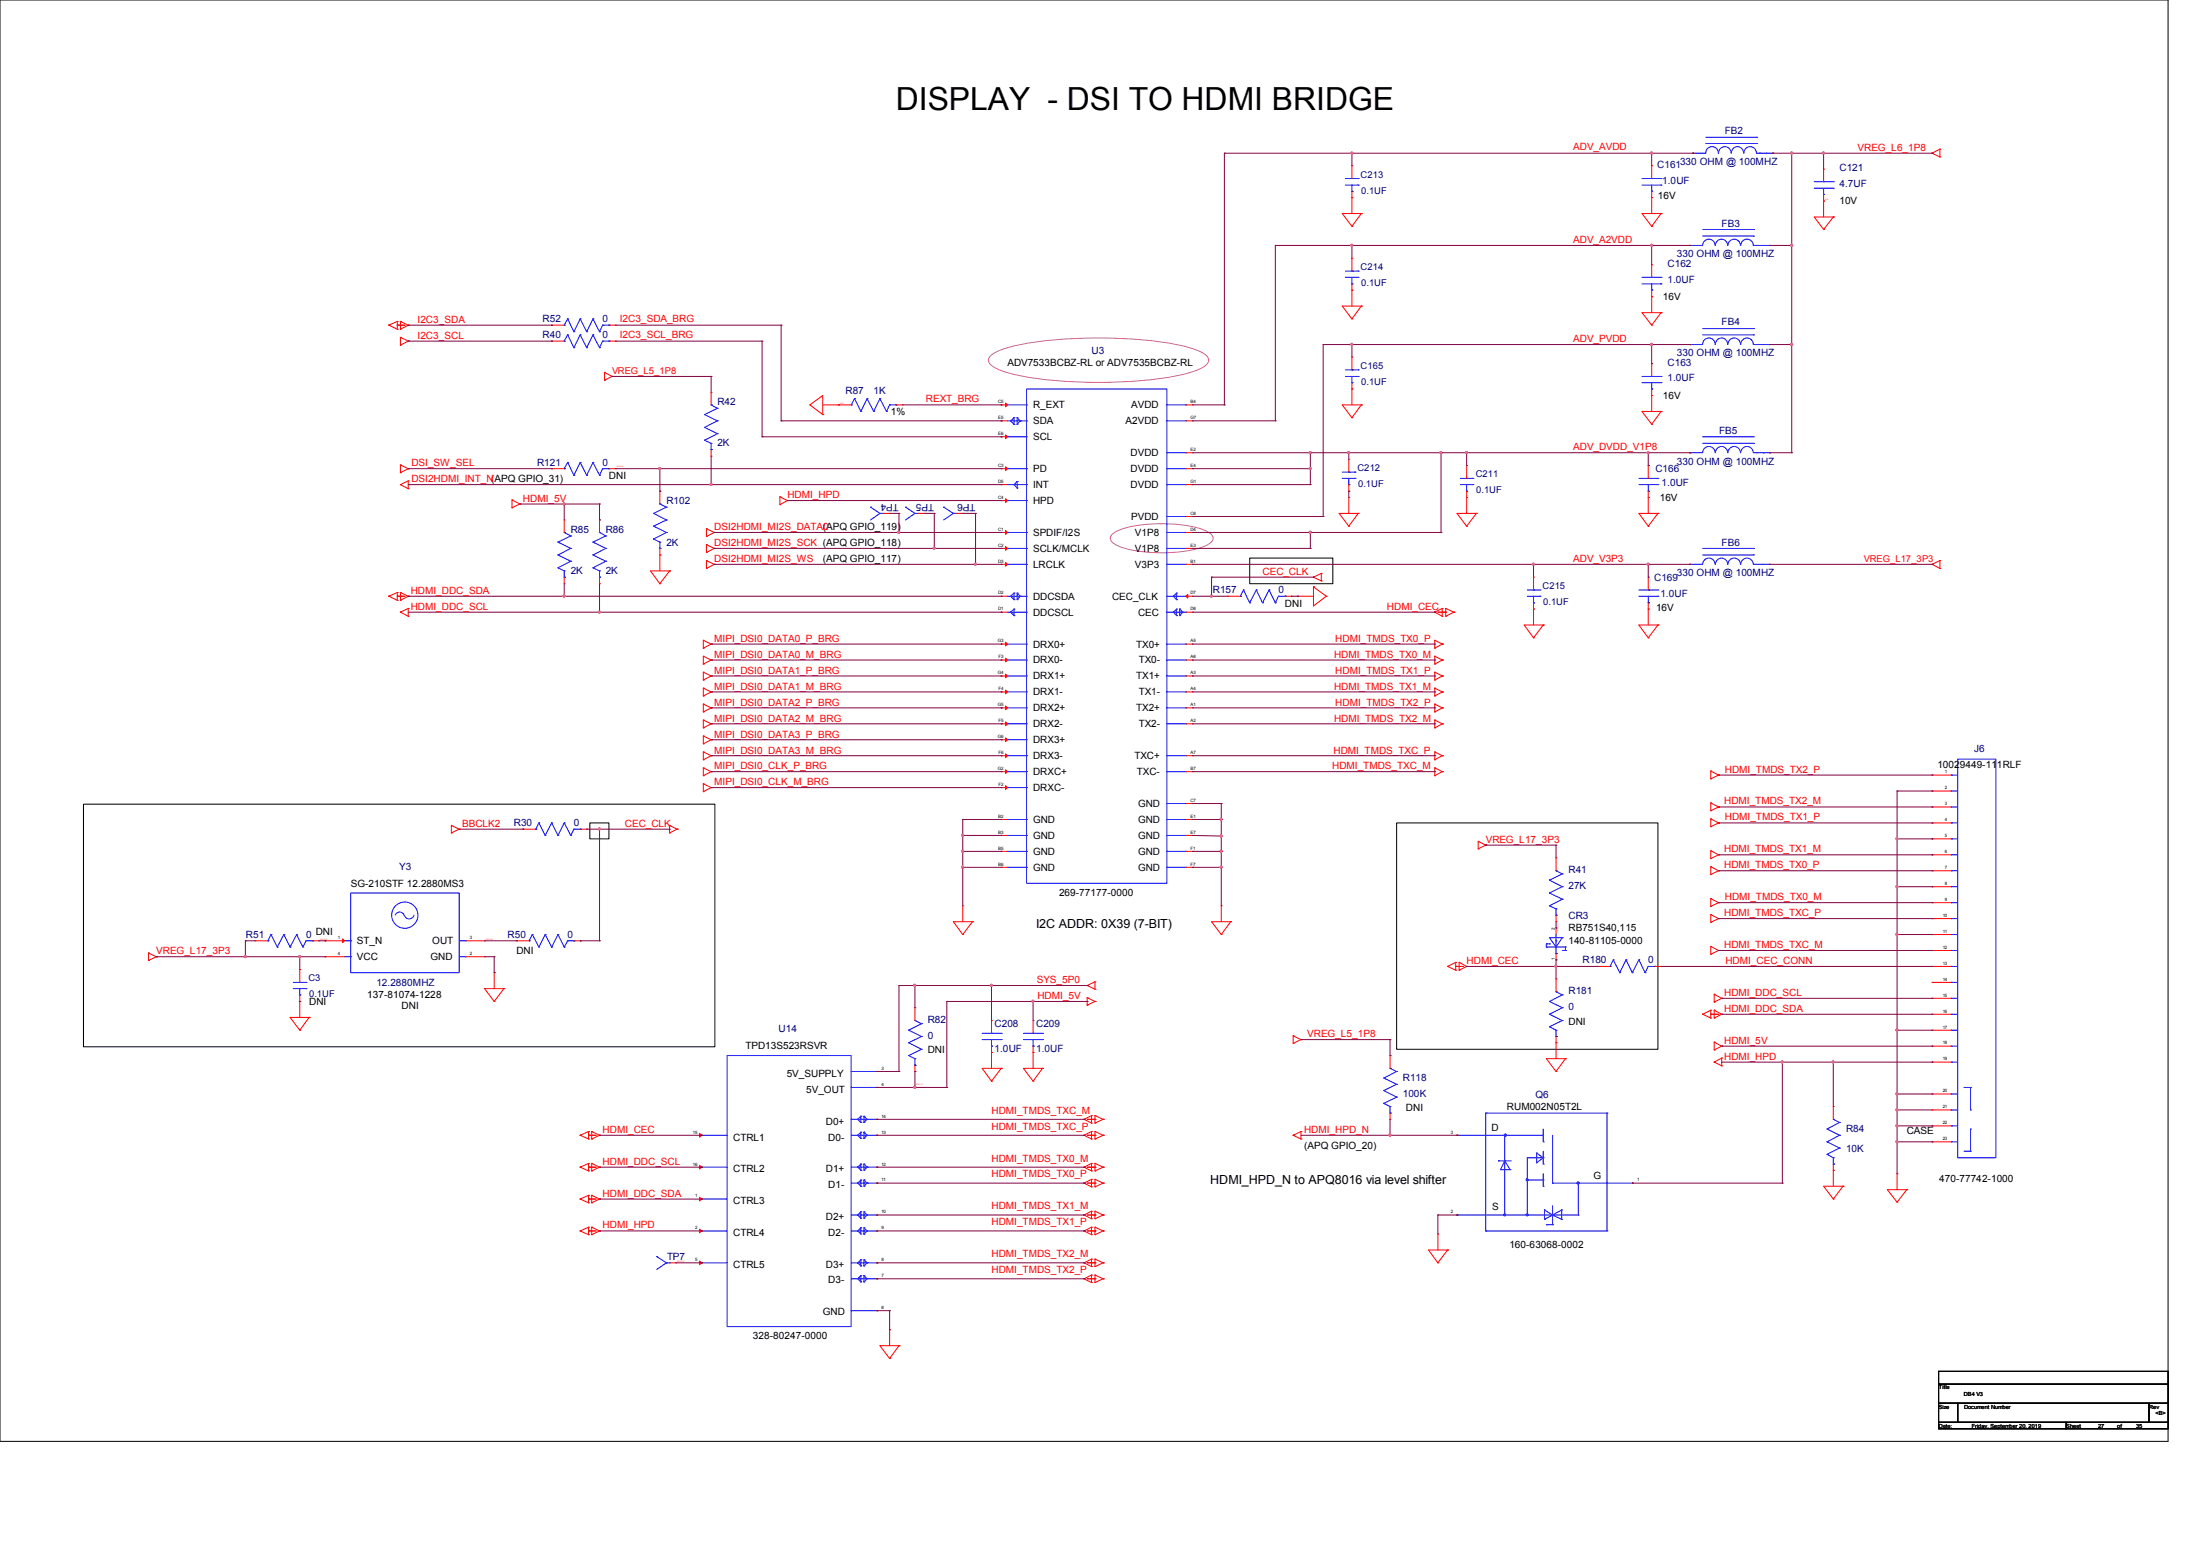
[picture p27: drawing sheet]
<svg xmlns="http://www.w3.org/2000/svg" width="297mm" height="210mm" viewBox="0 0 297 210" stroke-linecap="round" stroke-linejoin="round" font-family="sans-serif">
<defs><g id="words">
<text font-size="4.3" x="121.3" y="14.9">DISPLAY - DSI TO HDMI BRIDGE</text>
<g font-size="1.7">
<text x="140.3" y="125.6">I2C ADDR: 0X39 (7-BIT)</text>
<text x="163.9" y="160.3">HDMI_HPD_N to APQ8016 via level shifter</text>
</g>
<g font-size="1.4" fill="#f00">
<text x="213.1" y="20.4">ADV_AVDD</text>
<text x="251.6" y="20.4">VREG_L6_1P8</text>
<text x="213.1" y="32.9">ADV_A2VDD</text>
<text x="56.6" y="45.9">I2C3_SCL</text>
<text x="56.6" y="43.7">I2C3_SDA</text>
<text x="83.9" y="45.8">I2C3_SCL_BRG</text>
<text x="83.9" y="43.6">I2C3_SDA_BRG</text>
<text x="213.1" y="46.3">ADV_PVDD</text>
<text x="125.4" y="54.4">REXT_BRG</text>
<text x="55.7" y="63.2">DSI_SW_SEL</text>
<text x="55.7" y="65.3">DSI2HDMI_INT_N(APQ GPIO_31)</text>
<text x="213.1" y="60.9">ADV_DVDD_V1P8</text>
<text x="70.8" y="67.9">HDMI_5V</text>
<text x="96.7" y="71.8">DSI2HDMI_MI2S_DATA0</text>
<text x="106.6" y="67.5">HDMI_HPD</text>
<text x="96.7" y="76.1">DSI2HDMI_MI2S_WS</text>
<text x="96.7" y="74">DSI2HDMI_MI2S_SCK (APQ GPIO_118)</text>
<text x="171" y="77.8">CEC_CLK</text>
<text x="213.1" y="76">ADV_V3P3</text>
<text x="55.6" y="82.6">HDMI_DDC_SCL</text>
<text x="55.6" y="80.4">HDMI_DDC_SDA</text>
<text x="187.8" y="82.6">HDMI_CEC</text>
<text x="96.7" y="89.1">MIPI_DSI0_DATA0_M_BRG</text>
<text x="96.7" y="86.9">MIPI_DSI0_DATA0_P_BRG</text>
<text x="180.7" y="89.1">HDMI_TMDS_TX0_M</text>
<text x="180.8" y="86.9">HDMI_TMDS_TX0_P</text>
<text x="96.7" y="95.5">MIPI_DSI0_DATA2_P_BRG</text>
<text x="96.7" y="93.4">MIPI_DSI0_DATA1_M_BRG</text>
<text x="96.7" y="91.2">MIPI_DSI0_DATA1_P_BRG</text>
<text x="180.7" y="93.4">HDMI_TMDS_TX1_M</text>
<text x="180.8" y="95.5">HDMI_TMDS_TX2_P</text>
<text x="180.8" y="91.2">HDMI_TMDS_TX1_P</text>
<text x="96.7" y="99.9">MIPI_DSI0_DATA3_P_BRG</text>
<text x="96.7" y="97.7">MIPI_DSI0_DATA2_M_BRG</text>
<text x="180.7" y="97.7">HDMI_TMDS_TX2_M</text>
<text x="96.7" y="106.3">MIPI_DSI0_CLK_M_BRG</text>
<text x="96.7" y="104.2">MIPI_DSI0_CLK_P_BRG</text>
<text x="96.7" y="102">MIPI_DSI0_DATA3_M_BRG</text>
<text x="180.4" y="104.2">HDMI_TMDS_TXC_M</text>
<text x="180.6" y="102">HDMI_TMDS_TXC_P</text>
<text x="233.6" y="104.6">HDMI_TMDS_TX2_P</text>
<text x="62.6" y="111.9">BBCLK2</text>
<text x="84.6" y="111.9">CEC_CLK</text>
<text x="233.5" y="108.9">HDMI_TMDS_TX2_M</text>
<text x="233.6" y="111.1">HDMI_TMDS_TX1_P</text>
<text x="201.2" y="114.1">VREG_L17_3P3</text>
<text x="233.5" y="117.6">HDMI_TMDS_TX0_P</text>
<text x="233.5" y="115.4">HDMI_TMDS_TX1_M</text>
<text x="233.5" y="124">HDMI_TMDS_TXC_P</text>
<text x="233.6" y="121.9">HDMI_TMDS_TX0_M</text>
<text x="21.2" y="129.2">VREG_L17_3P3</text>
<text x="198.6" y="130.5">HDMI_CEC</text>
<text x="233.5" y="128.4">HDMI_TMDS_TXC_M</text>
<text x="233.7" y="130.5">HDMI_CEC_CONN</text>
<text x="140.4" y="133.1">SYS_5P0</text>
<text x="140.5" y="135.3">HDMI_5V</text>
<text x="233.5" y="134.8">HDMI_DDC_SCL</text>
<text x="233.5" y="137">HDMI_DDC_SDA</text>
<text x="177" y="140.4">VREG_L5_1P8</text>
<text x="233.5" y="141.3">HDMI_5V</text>
<text x="233.5" y="143.5">HDMI_HPD</text>
<text x="81.6" y="153.4">HDMI_CEC</text>
<text x="134.3" y="153">HDMI_TMDS_TXC_P</text>
<text x="134.3" y="150.8">HDMI_TMDS_TXC_M</text>
<text x="176.6" y="153.4">HDMI_HPD_N</text>
<text x="81.6" y="157.7">HDMI_DDC_SCL</text>
<text x="134.3" y="159.4">HDMI_TMDS_TX0_P</text>
<text x="134.3" y="157.3">HDMI_TMDS_TX0_M</text>
<text x="81.6" y="162">HDMI_DDC_SDA</text>
<text x="81.6" y="166.3">HDMI_HPD</text>
<text x="134.3" y="165.9">HDMI_TMDS_TX1_P</text>
<text x="134.3" y="163.7">HDMI_TMDS_TX1_M</text>
<text x="134.3" y="172.4">HDMI_TMDS_TX2_P</text>
<text x="134.3" y="170.2">HDMI_TMDS_TX2_M</text>
</g>
<g font-size="1.4" fill="#000080">
<text x="224.4" y="22.7">C161</text>
<text x="227.5" y="22.3">330 OHM @ 100MHZ</text>
<text x="233.6" y="18.2">FB2</text>
<text x="249.1" y="23.2">C121</text>
<text x="225.1" y="25">1.0UF</text>
<text x="249.1" y="25.3">4.7UF</text>
<text x="227.1" y="34.8">330 OHM @ 100MHZ</text>
<text x="233.2" y="30.7">FB3</text>
<text x="225.8" y="36.1">C162</text>
<text x="225.8" y="38.3">1.0UF</text>
<text x="73.5" y="43.6">R52</text>
<text x="73.5" y="45.8">R40</text>
<text x="81.6" y="43.6">0</text>
<text x="81.6" y="45.8">0</text>
<text x="147.8" y="48">U3</text>
<text x="233.2" y="44.1">FB4</text>
<text x="114.5" y="53.4">R87</text>
<text x="118.3" y="53.4">1K</text>
<text x="225.8" y="49.5">C163</text>
<text x="225.8" y="51.6">1.0UF</text>
<text x="227.1" y="48.2">330 OHM @ 100MHZ</text>
<text x="97.2" y="54.9">R42</text>
<text x="232.8" y="58.8">FB5</text>
<text x="72.7" y="63.1">R121</text>
<text x="81.6" y="63.1">0</text>
<text x="97.2" y="60.5">2K</text>
<text x="224.2" y="63.9">C166</text>
<text x="225" y="65.8">1.0UF</text>
<text x="227.1" y="62.9">330 OHM @ 100MHZ</text>
<text x="90.3" y="68.2">R102</text>
<text x="121.7" y="68.2" transform="rotate(-180 121.7 68.2)">TP4</text>
<text x="126.5" y="68.2" transform="rotate(-180 126.5 68.2)">TP5</text>
<text x="132.1" y="68.2" transform="rotate(-180 132.1 68.2)">TP6</text>
<text x="77.3" y="72.1">R85</text>
<text x="77.3" y="77.7">2K</text>
<text x="82" y="72.1">R86</text>
<text x="82" y="77.7">2K</text>
<text x="90.3" y="73.9">2K</text>
<text x="233.2" y="73.9">FB6</text>
<text x="164.3" y="80.3">R157</text>
<text x="173.1" y="80.3">0</text>
<text x="224" y="78.7">C169</text>
<text x="224.9" y="80.9">1.0UF</text>
<text x="227.1" y="78">330 OHM @ 100MHZ</text>
<text x="267.4" y="101.8">J6</text>
<text x="69.6" y="111.8">R30</text>
<text x="77.7" y="111.8">0</text>
<text x="54.1" y="117.7">Y3</text>
<text x="212.4" y="118.2">R41</text>
<text x="212.4" y="120.3">27K</text>
<text x="212.4" y="124.4">CR3</text>
<text x="33.3" y="127">R51</text>
<text x="41.4" y="127">0</text>
<text x="68.7" y="127">R50</text>
<text x="76.9" y="127">0</text>
<text x="214.3" y="130.4">R180</text>
<text x="223.2" y="130.4">0</text>
<text x="51" y="133.4">12.2880MHZ</text>
<text x="212.4" y="134.6">R181</text>
<text x="212.4" y="136.7">0</text>
<text x="105.4" y="139.7">U14</text>
<text x="125.6" y="138.5">R82</text>
<text x="125.6" y="140.6">0</text>
<text x="134.7" y="139.1">C208</text>
<text x="134.7" y="142.4">1.0UF</text>
<text x="140.3" y="139.1">C209</text>
<text x="140.3" y="142.4">1.0UF</text>
<text x="190" y="146.4">R118</text>
<text x="190" y="148.5">100K</text>
<text x="207.9" y="148.7">Q6</text>
<text x="250" y="153.3">R84</text>
<text x="250" y="155.9">10K</text>
<text x="90.3" y="170.6">TP7</text>
</g>
<g font-size="1.4">
<text x="224.5" y="27">16V</text>
<text x="249.1" y="27.6">10V</text>
<text x="225.2" y="40.6">16V</text>
<text x="136.4" y="49.6">ADV7533BCBZ-RL or ADV7535BCBZ-RL</text>
<text x="225.2" y="54">16V</text>
<text x="120.6" y="56.1">1%</text>
<text x="139.9" y="59.6">SCL</text>
<text x="139.9" y="57.4">SDA</text>
<text x="139.9" y="55.3">R_EXT</text>
<text x="152.4" y="57.4">A2VDD</text>
<text x="153.2" y="55.3">AVDD</text>
<text x="82.5" y="64.9">DNI</text>
<text x="139.9" y="63.9">PD</text>
<text x="153.1" y="63.9">DVDD</text>
<text x="153.1" y="61.8">DVDD</text>
<text x="111.4" y="71.8">(APQ GPIO_119)</text>
<text x="139.9" y="68.2">HPD</text>
<text x="139.9" y="66.1">INT</text>
<text x="153.1" y="66.1">DVDD</text>
<text x="153.2" y="70.4">PVDD</text>
<text x="224.8" y="67.8">16V</text>
<text x="111.4" y="76.1">(APQ GPIO_117)</text>
<text x="139.9" y="76.9">LRCLK</text>
<text x="139.9" y="72.6">SPDIF/I2S</text>
<text x="139.9" y="74.7">SCLK/MCLK</text>
<text x="153.7" y="72.6">V1P8</text>
<text x="153.7" y="74.7">V1P8</text>
<text x="153.7" y="76.9">V3P3</text>
<text x="139.9" y="81.2">DDCSDA</text>
<text x="139.9" y="83.4">DDCSCL</text>
<text x="150.6" y="81.2">CEC_CLK</text>
<text x="154.1" y="83.4">CEC</text>
<text x="174" y="82.1">DNI</text>
<text x="224.3" y="82.7">16V</text>
<text x="139.9" y="89.8">DRX0-</text>
<text x="139.9" y="87.7">DRX0+</text>
<text x="153.9" y="87.7">TX0+</text>
<text x="154.2" y="89.8">TX0-</text>
<text x="139.9" y="94.1">DRX1-</text>
<text x="139.9" y="92">DRX1+</text>
<text x="153.9" y="92">TX1+</text>
<text x="154.2" y="94.1">TX1-</text>
<text x="139.9" y="100.6">DRX3+</text>
<text x="139.9" y="96.3">DRX2+</text>
<text x="139.9" y="98.5">DRX2-</text>
<text x="153.9" y="96.3">TX2+</text>
<text x="154.2" y="98.5">TX2-</text>
<text x="139.9" y="102.8">DRX3-</text>
<text x="139.9" y="104.9">DRXC+</text>
<text x="139.9" y="107.1">DRXC-</text>
<text x="153.6" y="102.8">TXC+</text>
<text x="154" y="104.9">TXC-</text>
<text x="262.4" y="103.9">10029449-111RLF</text>
<text x="139.9" y="113.6">GND</text>
<text x="139.9" y="111.4">GND</text>
<text x="154.1" y="113.6">GND</text>
<text x="154.1" y="109.3">GND</text>
<text x="154.1" y="111.4">GND</text>
<text x="139.9" y="115.7">GND</text>
<text x="139.9" y="117.9">GND</text>
<text x="154.1" y="117.9">GND</text>
<text x="154.1" y="115.7">GND</text>
<text x="47.5" y="120.1">SG-210STF 12.2880MS3</text>
<text x="143.4" y="121.4">269-77177-0000</text>
<text x="42.8" y="126.6">DNI</text>
<text x="48.3" y="127.8">ST_N</text>
<text x="48.3" y="130">VCC</text>
<text x="58.3" y="130">GND</text>
<text x="58.5" y="127.8">OUT</text>
<text x="69.9" y="129.2">DNI</text>
<text x="212.4" y="126.1">RB751S40,115</text>
<text x="212.4" y="127.8">140-81105-0000</text>
<text x="41.9" y="136.1">DNI</text>
<text x="49.7" y="135.2">137-81074-1228</text>
<text x="54.4" y="136.6">DNI</text>
<text x="101" y="142.1">TPD13S523RSVR</text>
<text x="125.6" y="142.6">DNI</text>
<text x="212.4" y="138.7">DNI</text>
<text x="106.6" y="145.8">5V_SUPPLY</text>
<text x="109.2" y="148">5V_OUT</text>
<text x="99.3" y="154.4">CTRL1</text>
<text x="111.8" y="152.3">D0+</text>
<text x="112.2" y="154.4">D0-</text>
<text x="176.6" y="155.5">(APQ GPIO_20)</text>
<text x="190.4" y="150.4">DNI</text>
<text x="202" y="153.1">D</text>
<text x="204.1" y="150.3">RUM002N05T2L</text>
<text x="258.2" y="153.6">CASE</text>
<text x="99.3" y="158.8">CTRL2</text>
<text x="111.8" y="158.8">D1+</text>
<text x="112.2" y="160.9">D1-</text>
<text x="215.8" y="159.6">G</text>
<text x="262.6" y="160.1">470-77742-1000</text>
<text x="99.3" y="163.1">CTRL3</text>
<text x="99.3" y="167.4">CTRL4</text>
<text x="111.8" y="165.2">D2+</text>
<text x="112.2" y="167.4">D2-</text>
<text x="202.1" y="163.8">S</text>
<text x="99.3" y="171.6">CTRL5</text>
<text x="111.8" y="171.6">D3+</text>
<text x="112.2" y="173.8">D3-</text>
<text x="204.4" y="169">160-63068-0002</text>
<text x="111.4" y="178.1">GND</text>
<text x="102" y="181.4">328-80247-0000</text>
</g>
<g font-size="1.3" fill="#000080">
<text x="184.3" y="24.1">C213</text>
<text x="184.4" y="26.2">0.1UF</text>
<text x="184.3" y="36.6">C214</text>
<text x="184.4" y="38.7">0.1UF</text>
<text x="184.3" y="50">C165</text>
<text x="184.4" y="52.2">0.1UF</text>
<text x="183.9" y="63.8">C212</text>
<text x="183.9" y="66">0.1UF</text>
<text x="199.9" y="64.6">C211</text>
<text x="199.9" y="66.8">0.1UF</text>
<text x="208.9" y="79.8">C215</text>
<text x="209" y="81.9">0.1UF</text>
<text x="41.8" y="132.9">C3</text>
<text x="41.9" y="135">0.1UF</text>
</g>
<g font-size="1.3" fill="#f00">
<text x="82.9" y="50.7">VREG_L5_1P8</text>
<text x="252.4" y="76.2">VREG_L17_3P3</text>
</g>
<g font-size=".8">
<text x="262.6" y="188.1">Title</text>
<text x="262.6" y="190.7">Size</text>
<text x="266" y="189">DB4 V3</text>
<text x="266" y="190.7">Document Number</text>
<text x="291.1" y="190.7">Rev</text>
<text x="291.9" y="191.6">&lt;B&gt;</text>
<text x="262.6" y="193.3">Date:</text>
<text x="267" y="193.3">Friday, September 20, 2019</text>
<text x="279.8" y="193.3">Sheet</text>
<text x="284.1" y="193.3">27</text>
<text x="286.7" y="193.3">of</text>
<text x="289.3" y="193.3">35</text>
</g>
<g font-size=".6">
<text x="135.2" y="58.9">E6</text>
<text x="135.2" y="56.7">E5</text>
<text x="135.2" y="54.6">C5</text>
<text x="161.2" y="54.6">B4</text>
<text x="161.2" y="56.7">G7</text>
<text x="135.2" y="63.2">C3</text>
<text x="135.2" y="65.4">D5</text>
<text x="161.2" y="65.4">G1</text>
<text x="161.2" y="63.2">E4</text>
<text x="161.2" y="61.1">E2</text>
<text x="135.2" y="67.5">C4</text>
<text x="135.2" y="71.8">C1</text>
<text x="161.2" y="71.8">D4</text>
<text x="161.2" y="69.7">C6</text>
<text x="135.2" y="76.2">D3</text>
<text x="135.2" y="74">C2</text>
<text x="161.2" y="74">E3</text>
<text x="161.2" y="76.2">B1</text>
<text x="135.2" y="80.5">D2</text>
<text x="135.2" y="82.6">D1</text>
<text x="161.2" y="80.5">D7</text>
<text x="161.2" y="82.6">D6</text>
<text x="135.2" y="87">G3</text>
<text x="135.2" y="89.1">F3</text>
<text x="161.2" y="89.1">A6</text>
<text x="161.2" y="87">A5</text>
<text x="135.2" y="95.6">G5</text>
<text x="135.2" y="91.3">G4</text>
<text x="135.2" y="93.4">F4</text>
<text x="161.2" y="95.6">A1</text>
<text x="161.2" y="91.3">A3</text>
<text x="161.2" y="93.4">A4</text>
<text x="135.2" y="99.9">G6</text>
<text x="135.2" y="97.8">F5</text>
<text x="161.2" y="97.8">A2</text>
<text x="135.2" y="104.2">G2</text>
<text x="135.2" y="102.1">F6</text>
<text x="135.2" y="106.4">F2</text>
<text x="161.2" y="102.1">A7</text>
<text x="161.2" y="104.2">B7</text>
<text x="263.4" y="104.7">1</text>
<text x="263.4" y="106.9">2</text>
<text x="135.2" y="112.9">B3</text>
<text x="135.2" y="110.7">B2</text>
<text x="161.2" y="112.9">E7</text>
<text x="161.2" y="108.6">C7</text>
<text x="161.2" y="110.7">E1</text>
<text x="263.4" y="109">3</text>
<text x="263.4" y="111.2">4</text>
<text x="263.4" y="113.3">5</text>
<text x="135.2" y="115">B5</text>
<text x="135.2" y="117.2">B6</text>
<text x="161.2" y="117.2">F7</text>
<text x="161.2" y="115">F1</text>
<text x="263.4" y="115.5">6</text>
<text x="263.4" y="117.7">7</text>
<text x="263.4" y="119.8">8</text>
<text x="210.6" y="125.9" transform="rotate(-90 210.6 125.9)">2</text>
<text x="263.1" y="124.1">10</text>
<text x="263.4" y="122">9</text>
<text x="45.8" y="127.2">1</text>
<text x="45.8" y="129.3">4</text>
<text x="63.6" y="129.3">2</text>
<text x="63.6" y="127.2">3</text>
<text x="210.6" y="130" transform="rotate(-90 210.6 130)">1</text>
<text x="263.1" y="126.3">11</text>
<text x="263.1" y="128.5">12</text>
<text x="263.1" y="130.6">13</text>
<text x="263.1" y="132.8">14</text>
<text x="263.1" y="134.9">15</text>
<text x="263.1" y="137.1">16</text>
<text x="263.1" y="139.3">17</text>
<text x="263.1" y="141.4">18</text>
<text x="263.1" y="143.6">19</text>
<text x="119.4" y="144.8">3</text>
<text x="119.4" y="147">4</text>
<text x="263.1" y="147.9">20</text>
<text x="93.8" y="153.5">15</text>
<text x="119.4" y="153.5">13</text>
<text x="119.4" y="151.3">14</text>
<text x="196.5" y="153.5">3</text>
<text x="263.1" y="150.1">21</text>
<text x="263.1" y="152.2">22</text>
<text x="263.1" y="154.4">23</text>
<text x="93.8" y="157.8">16</text>
<text x="119.4" y="160">11</text>
<text x="119.4" y="157.8">12</text>
<text x="221.7" y="160">1</text>
<text x="94.1" y="162.1">1</text>
<text x="94.1" y="166.4">2</text>
<text x="119.4" y="166.4">9</text>
<text x="119.4" y="164.3">10</text>
<text x="196.5" y="164.3">2</text>
<text x="94.1" y="170.8">5</text>
<text x="119.4" y="172.9">7</text>
<text x="119.4" y="170.8">8</text>
<text x="119.4" y="177.2">6</text>
</g>
<g font-size=".3" fill="#f00">
<text x="247.1" y="27.1">AGND</text>
<text x="113.7" y="54.7">AGND</text>
<text x="83.5" y="63.3">$25N930</text>
<text x="210.9" y="125" transform="rotate(90 210.9 125)">$25N5119</text>
<text x="43.3" y="127.2">$25N5484</text>
<text x="65.8" y="127.2">$25N5442</text>
<text x="124.1" y="146.9">HDMI_5V</text>
<text x="91.7" y="170.8">$25N3447</text>
</g>
</g></defs>
<path d="M0 0h293.6v195.2h-293.6zM169.2 75.6h11.3v3.4h-11.3zM11.3 108.9h85.5v32.8h-85.5zM79.9 111.4h2.6v2.2h-2.6zM189.1 111.4h35.4v30.7h-35.4zM262.6 185.7h31v1.7h-31zM262.6 187.4h31v2.6h-31zM262.6 190h2.5v2.6h-2.5zM262.6 192.6h17.2v.9h-17.2zM265.1 190h25.9v2.6h-25.9zM279.8 192.6h13.8v.9h-13.8zM291 190h2.6v2.6h-2.6z" fill="none" stroke="#000" stroke-width=".14"/>
<path d="M134.3 48a14.4 14.4 0 0 1 6-1.7 63.6 63.6 0 0 1 19.6 .5 9 9 0 0 1 3.3 1.2l.4 .4 .1 .4-.1 .3a4.7 4.7 0 0 1-2.6 1.4 56.5 56.5 0 0 1-17.6 1.1 27.4 27.4 0 0 1-8.5-1.7l-.6-.4-.3-.4-.1-.3 .1-.4zM150.8 72.2a11 11 0 0 1 5.3-1.3 17.7 17.7 0 0 1 7.2 1l.6 .3 .3 .3 .1 .4a1.97 1.97 0 0 1-1.6 1.2 20.6 20.6 0 0 1-10.7 0 1.97 1.97 0 0 1-1.6-1.2l.1-.4z" fill="none" stroke="#f0f" stroke-width=".14"/>
<g fill="none" stroke="#f00" stroke-width=".14">
<path d="M183.1 39.3h.1M183.1 26.8h.1M183.1 30.6h.1M183.1 35h.1M183.1 22.4h.1M183.1 22.4v1.8M183.1 25.9v3M183.1 35v1.7M183.1 38.4v3M184.4 28.9h.1M184.4 28.9h-2.6l1.3 1.7M184.4 28.9l-1.3 1.7"/>
<path d="M223.7 26.8h.1M223.7 30.6h.1M223.7 35.9h.1M223.7 22.4h.1M223.7 22.4v1.8M223.7 25.9v3M223.7 35.9v1.6M223.7 39.3v3M225 28.9h.1M225 28.9h-2.6l1.3 1.7M225 28.9l-1.3 1.7M228.9 33.2h.1"/>
<path d="M229.3 20.7h.1M239.6 33.2h.1M240.1 20.7h.1M247 27.2h.1M247 31.1h.1M247 22.9h.1M247 22.9v1.7M247 26.3v3.1M248.3 29.4h.1M248.3 29.4h-2.6l1.3 1.7M248.3 29.4l-1.3 1.7M261.7 20.7h.1"/>
<path d="M261.7 20.7l1 .6M262.7 20.2h.1M262.7 21.3h.1M262.7 20.2v1.1M262.7 20.2l-1 .5M52.7 44h.1M52.7 44l1.1 .6M53.8 44.6h.1M53.8 43.5h.1M53.8 44h.1M53.8 43.5v1.1M53.8 43.5l-1.1 .5"/>
<path d="M53.8 44h1M54.2 45.7h.1M54.2 46.7h.1M54.2 44.6h.1M54.2 43.5h.1M54.2 43.5v1.1M54.2 45.7v1M54.2 45.7l1.1 .5M54.2 43.5l1.1 .5M55.3 46.2h.1M55.3 44h.1M55.3 46.2l-1.1 .5"/>
<path d="M55.3 44l-1.1 .6M74.7 44h.1M74.7 46.2h.1M74.7 44h1.7M74.7 46.2h1.7M81.9 50.4h.1M81.9 51.5h.1M81.9 50.4l1 .6M81.9 50.4v1.1M82.5 44h.9M82.5 46.2h.9M82.9 51h.1"/>
<path d="M82.9 51l-1 .5M83.4 44h.1M83.4 46.2h.1M96.3 53.1h.1M96.3 53.1v1.7M109.7 54.8h.1M109.7 54.8l1.7-1.2v2.5M109.7 54.8l1.7 1.3M111.4 56.1h.1M111.4 54.8h3.9M113.6 54.8h.1M121.3 54.8h.9"/>
<path d="M122.2 54.8h.1M135.6 59.1h.1M135.6 57h.1M135.6 54.8h.1M135.6 54.8h.8M135.6 59.1h.8M135.6 57h.8M160.6 54.8h.9M160.6 57h.9M161.5 54.8h.1M161.5 57h.1M183.1 43.2h.1"/>
<path d="M183.1 52.7h.1M183.1 56.6h.1M183.1 48.3h.1M183.1 48.3v1.8M183.1 51.8v3M184.4 41.4h.1M184.4 54.8h.1M184.4 41.4h-2.6l1.3 1.8M184.4 41.4l-1.3 1.8M184.4 54.8h-2.6l1.3 1.8M184.4 54.8l-1.3 1.8M223.7 53.6h.1"/>
<path d="M223.7 57.4h.1M223.7 40.2h.1M223.7 44h.1M223.7 49.2h.1M223.7 49.2v1.8M223.7 52.7v3M225 55.7h.1M225 42.3h.1M225 55.7h-2.6l1.3 1.7M225 55.7l-1.3 1.7M225 42.3h-2.6l1.3 1.7M225 42.3l-1.3 1.7"/>
<path d="M228.9 46.7h.1M239.6 46.7h.1M54.2 62.9h.1M54.2 64h.1M54.2 65.6h.1M54.2 62.9l1.1 .6M54.2 62.9v1.1M54.2 65.6l1.1 .6M55.3 63.5h.1M55.3 65.1h.1M55.3 66.2h.1M55.3 63.5l-1.1 .5"/>
<path d="M55.3 65.1l-1.1 .5M55.3 65.1v1.1M69.3 67.7h.1M69.3 68.7h.1M69.3 67.7l1.1 .5M69.3 67.7v1M70.4 68.2h.1M70.4 68.2l-1.1 .5M74.7 63.5h.1M74.7 63.5h1.7M76.4 70.4h.1M76.4 79h.1"/>
<path d="M76.4 70.4v1.7M76.4 78.1v.9M81.2 70.4h.1M81.2 79h.1M81.2 70.4v1.7M81.2 78.1v.9M82.5 63.5h.9M83.4 63.5h.1M89.4 75.1h.1M89.4 79h.1M89.4 66.5h.1M89.4 66.5v1.7"/>
<path d="M89.4 74.3v3M90.7 77.3h.1M90.7 77.3h-2.6l1.3 1.7M90.7 77.3l-1.3 1.7M95.7 75.9h.1M95.7 77h.1M95.7 71.6h.1M95.7 72.6h.1M95.7 73.7h.1M95.7 74.8h.1M95.7 75.9l1 .5M95.7 71.6v1"/>
<path d="M95.7 73.7v1.1M95.7 75.9v1.1M95.7 71.6l1 .5M95.7 73.7l1 .6M96.3 61.8h.1M96.3 60.9v.9M96.7 76.4h.1M96.7 72.1h.1M96.7 74.3h.1M96.7 76.4l-1 .6M96.7 72.1l-1 .5M96.7 74.3l-1 .5"/>
<path d="M105.6 67.3h.1M105.6 68.3h.1M105.6 67.3l1 .5M105.6 67.3v1M106.6 67.8h.1M106.6 67.8l-1 .5M119.6 69.5h.9M120.5 69.5h.1M124.4 69.5h.8M125.2 69.5h.1M129.5 69.5h.9M130.4 69.5h.1"/>
<path d="M135.6 67.8h.1M135.6 76.4h.1M135.6 63.5h.1M135.6 72.1h.1M135.6 74.3h.1M135.6 65.6h.1M135.6 67.8h.8M135.6 72.1h.8M135.6 74.3h.8M135.6 76.4h.8M135.6 65.6h.8M135.6 63.5h.8"/>
<path d="M160.6 72.1h.9M160.6 74.3h.9M160.6 76.4h.9M160.6 65.6h.9M160.6 63.5h.9M160.6 69.9h.9M160.6 61.3h.9M161.5 72.1h.1M161.5 74.3h.1M161.5 65.6h.1M161.5 63.5h.1M161.5 69.9h.1"/>
<path d="M161.5 76.4h.1M161.5 61.3h.1M177.9 79.5h.1M177.9 78.1h.1M177.9 79.5v2.5l1.7-1.3M177.9 79.5l1.7 1.2M177.9 78.1l1 .6M178.9 77.6h.1M178.9 78.7h.1M178.9 77.6l-1 .5M178.9 77.6v1.1M182.7 67.4h.1"/>
<path d="M182.7 71.2h.1M182.7 62.2h.1M182.7 66.5h.1M182.7 62.2v1.7M182.7 65.6v.9M182.7 67.4v2.1M183.9 69.5h.1M183.9 69.5h-2.5l1.3 1.7M183.9 69.5l-1.2 1.7M198.6 67.4h.1M198.6 71.2h.1M198.6 63h.1"/>
<path d="M198.6 63v1.8M198.6 66.5v3M199.9 69.5h.1M199.9 69.5h-2.6l1.3 1.7M199.9 69.5l-1.3 1.7M207.7 78.1h.1M207.7 78.1v1.8M223.2 67.4h.1M223.2 71.2h.1M223.2 78.1h.1M223.2 63h.1M223.2 63v1.8"/>
<path d="M223.2 66.5v3M223.2 78.1v1.8M224.5 69.5h.1M224.5 69.5h-2.5l1.2 1.7M224.5 69.5l-1.3 1.7M228.9 76.4h.1M228.9 61.3h.1M239.6 76.4h.1M239.6 61.3h.1M261.7 76.4h.1M261.7 76.4l1 .6M262.7 75.9h.1"/>
<path d="M262.7 77h.1M262.7 75.9l-1 .5M262.7 75.9v1.1M52.7 80.7h.1M52.7 80.7l1.1 .6M53.8 81.3h.1M53.8 80.2h.1M53.8 80.7h.1M53.8 80.7h1M53.8 80.2v1.1M53.8 80.2l-1.1 .5M54.2 82.9h.1"/>
<path d="M54.2 81.3h.1M54.2 80.2h.1M54.2 80.2v1.1M54.2 82.9l1.1 .5M54.2 80.2l1.1 .5M55.3 82.4h.1M55.3 83.4h.1M55.3 80.7h.1M55.3 82.4v1M55.3 82.4l-1.1 .5M55.3 80.7l-1.1 .6M95.2 99.7h.1"/>
<path d="M95.2 97.5h.1M95.2 98.6h.1M95.2 95.3h.1M95.2 96.4h.1M95.2 93.2h.1M95.2 94.2h.1M95.2 91h.1M95.2 92.1h.1M95.2 88.9h.1M95.2 89.9h.1M95.2 86.7h.1M95.2 87.8h.1"/>
<path d="M95.2 86.7v1.1M95.2 88.9v1M95.2 91v1.1M95.2 93.2v1M95.2 95.3v1.1M95.2 97.5v1.1M95.2 99.7v1M95.2 99.7l1.1 .5M95.2 97.5l1.1 .5M95.2 95.3l1.1 .5M95.2 93.2l1.1 .5M95.2 91l1.1 .5"/>
<path d="M95.2 88.9l1.1 .5M95.2 86.7l1.1 .5M96.3 98h.1M96.3 95.8h.1M96.3 93.7h.1M96.3 91.5h.1M96.3 89.4h.1M96.3 87.2h.1M96.3 98l-1.1 .6M96.3 95.8l-1.1 .6M96.3 93.7l-1.1 .5M96.3 91.5l-1.1 .6"/>
<path d="M96.3 89.4l-1.1 .5M96.3 87.2l-1.1 .6M135.6 89.4h.1M135.6 95.8h.1M135.6 98h.1M135.6 93.7h.1M135.6 87.2h.1M135.6 91.5h.1M135.6 80.7h.1M135.6 82.9h.1M135.6 80.7h.8M135.6 82.9h.8"/>
<path d="M135.6 95.8h.8M135.6 89.4h.8M135.6 91.5h.8M135.6 98h.8M135.6 93.7h.8M135.6 87.2h.8M160.6 80.7h.9M160.6 82.9h.9M160.6 95.8h.9M160.6 89.4h.9M160.6 91.5h.9M160.6 98h.9"/>
<path d="M160.6 93.7h.9M160.6 87.2h.9M161.5 95.8h.1M161.5 91.5h.1M161.5 89.4h.1M161.5 93.7h.1M161.5 80.7h.1M161.5 82.9h.1M161.5 98h.1M161.5 87.2h.1M166.2 80.7h.1M166.2 80.7h1.8"/>
<path d="M174 80.7h.9M174.9 80.7h.1M175.7 80.7h.1M175.7 80.7h2.2M179.6 80.7h.1M194.3 82.9h.1M194.3 95.3h.1M194.3 96.4h.1M194.3 97.5h.1M194.3 98.6h.1M194.3 91h.1M194.3 92.1h.1"/>
<path d="M194.3 93.2h.1M194.3 94.2h.1M194.3 86.7h.1M194.3 87.8h.1M194.3 88.9h.1M194.3 89.9h.1M194.3 82.9l1 .5M194.3 95.3l1 .5M194.3 86.7v1.1M194.3 88.9v1M194.3 91v1.1M194.3 93.2v1"/>
<path d="M194.3 95.3v1.1M194.3 97.5v1.1M194.3 97.5l1 .5M194.3 91l1 .5M194.3 93.2l1 .5M194.3 86.7l1 .5M194.3 88.9l1 .5M194.7 82.9h1.1M195.3 83.4h.1M195.3 82.4h.1M195.3 95.8h.1M195.3 98h.1"/>
<path d="M195.3 91.5h.1M195.3 93.7h.1M195.3 87.2h.1M195.3 89.4h.1M195.3 82.4v1M195.3 82.4l-1 .5M195.3 95.8l-1 .6M195.3 98l-1 .6M195.3 91.5l-1 .6M195.3 93.7l-1 .5M195.3 87.2l-1 .6M195.3 89.4l-1 .5"/>
<path d="M195.8 83.4h.1M195.8 82.4h.1M195.8 82.9h.1M195.8 82.4v1M195.8 82.4l1.1 .5M196.9 82.9h.1M196.9 82.9l-1.1 .5M207.7 82.5h.1M207.7 86.4h.1M207.7 81.6v3M209 84.6h.1M209 84.6h-2.6l1.3 1.8"/>
<path d="M209 84.6l-1.3 1.8M223.2 82.5h.1M223.2 86.4h.1M223.2 81.6v3M224.5 84.6h.1M224.5 84.6h-2.5l1.2 1.8M224.5 84.6l-1.3 1.8M61.1 111.8h.1M61.1 112.8h.1M61.1 111.8l1.1 .5M61.1 111.8v1M62.2 112.3h.1"/>
<path d="M62.2 112.3l-1.1 .5M70.8 112.3h.1M70.8 112.3h1.8M78.6 112.3h.9M79.5 112.3h.1M90.7 111.8h.1M90.7 112.8h.1M90.7 111.8l1 .5M90.7 111.8v1M91.7 112.3h.1M91.7 112.3l-1 .5M95.2 106.1h.1"/>
<path d="M95.2 107.2h.1M95.2 104h.1M95.2 105h.1M95.2 101.8h.1M95.2 102.9h.1M95.2 100.7h.1M95.2 106.1l1.1 .5M95.2 101.8v1.1M95.2 104v1M95.2 106.1v1.1M95.2 104l1.1 .5M95.2 101.8l1.1 .5"/>
<path d="M96.3 106.6h.1M96.3 104.5h.1M96.3 102.3h.1M96.3 100.2h.1M96.3 106.6l-1.1 .6M96.3 104.5l-1.1 .5M96.3 102.3l-1.1 .6M96.3 100.2l-1.1 .5M135.6 102.3h.1M135.6 100.2h.1M135.6 115.3h.1M135.6 113.1h.1"/>
<path d="M135.6 104.5h.1M135.6 117.4h.1M135.6 106.6h.1M135.6 111h.1M135.6 102.3h.8M135.6 117.4h.8M135.6 113.1h.8M135.6 111h.8M135.6 100.2h.8M135.6 115.3h.8M135.6 104.5h.8M135.6 106.6h.8"/>
<path d="M160.6 102.3h.9M160.6 117.4h.9M160.6 113.1h.9M160.6 108.8h.9M160.6 111h.9M160.6 115.3h.9M160.6 104.5h.9M161.5 117.4h.1M161.5 113.1h.1M161.5 108.8h.1M161.5 111h.1M161.5 102.3h.1"/>
<path d="M161.5 104.5h.1M161.5 115.3h.1M194.3 101.8h.1M194.3 102.9h.1M194.3 104h.1M194.3 105h.1M194.3 101.8v1.1M194.3 104v1M194.3 101.8l1 .5M194.3 104l1 .5M195.3 102.3h.1M195.3 104.5h.1"/>
<path d="M195.3 102.3l-1 .6M195.3 104.5l-1 .5M200.2 113.9h.1M200.2 114.9h.1M200.2 113.9l1 .5M200.2 113.9v1M201.2 114.4h.1M201.2 114.4l-1 .5M210.7 116.2h.1M210.7 116.2v1.7M231.7 117.3h.1M231.7 118.4h.1"/>
<path d="M231.7 115.2h.1M231.7 116.2h.1M231.7 110.9h.1M231.7 111.9h.1M231.7 108.7h.1M231.7 109.8h.1M231.7 104.4h.1M231.7 105.5h.1M231.7 104.4v1.1M231.7 108.7v1.1M231.7 110.9v1M231.7 115.2v1"/>
<path d="M231.7 117.3v1.1M231.7 117.3l1 .6M231.7 115.2l1 .5M231.7 110.9l1 .5M231.7 108.7l1 .6M231.7 104.4l1 .5M232.7 117.9h.1M232.7 115.7h.1M232.7 111.4h.1M232.7 109.3h.1M232.7 104.9h.1M232.7 117.9l-1 .5"/>
<path d="M232.7 115.7l-1 .5M232.7 111.4l-1 .5M232.7 109.3l-1 .5M232.7 104.9l-1 .6M261.7 104.9h.1M261.7 107.1h.1M261.7 109.3h.1M261.7 111.4h.1M261.7 113.6h.1M261.7 115.7h.1M261.7 117.9h.1M261.7 104.9h2.5"/>
<path d="M261.7 107.1h2.5M261.7 109.3h2.5M261.7 111.4h2.5M261.7 113.6h2.5M261.7 115.7h2.5M261.7 117.9h2.5M20.1 129h.1M20.1 130h.1M20.1 129l1.1 .5M20.1 129v1M21.2 129.5h.1M21.2 129.5l-1.1 .5"/>
<path d="M34.5 127.4h.1M34.5 127.4h1.8M40.6 135.6h.1M40.6 139.5h.1M40.6 131.3h.1M40.6 131.3v1.7M40.6 134.7v3.1M41.9 137.8h.1M41.9 137.8h-2.6l1.3 1.7M41.9 137.8l-1.3 1.7M42.3 127.4h.9M43.2 127.4h.1"/>
<path d="M44 127.4h.1M44 129.5h.1M44 127.4h2.7M44 129.5h2.7M63 127.4h2.6M63 129.5h2.6M65.6 129.5h.1M65.6 127.4h.1M66.9 131.7h.1M66.9 135.6h.1M66.9 131.7v2.2M68.2 133.9h.1"/>
<path d="M68.2 133.9h-2.6l1.3 1.7M68.2 133.9l-1.3 1.7M69.9 127.4h.1M69.9 127.4h1.8M77.7 127.4h.9M78.6 127.4h.1M123.9 136.4h.1M123.9 136.4v1.8M130.4 122.6h.1M130.4 126.5h.1M130.4 122.6v2.2M131.7 124.8h.1"/>
<path d="M131.7 124.8h-2.6l1.3 1.7M131.7 124.8l-1.3 1.7M134.3 138.2h.1M134.3 138.2v1.7M139.9 138.2h.1M139.9 138.2v1.7M147.2 135.1h.1M147.2 136.1h.1M147.2 133.4h.1M147.2 135.1l1.1 .5M147.2 135.1v1M147.2 133.4l1.1 .5"/>
<path d="M148.3 135.6h.1M148.3 132.9h.1M148.3 133.9h.1M148.3 135.6l-1.1 .5M148.3 132.9l-1.1 .5M148.3 132.9v1M165.4 122.6h.1M165.4 126.5h.1M165.4 122.6v2.2M166.7 124.8h.1M166.7 124.8h-2.6l1.3 1.7M166.7 124.8l-1.3 1.7"/>
<path d="M196 130.9h.1M196 130.9l1.1 .5M197.1 131.4h.1M197.1 130.3h.1M197.1 130.9h.1M197.1 130.3v1.1M197.1 130.3l-1.1 .6M197.1 130.9h1.1M197.6 131.4h.1M197.6 130.3h.1M197.6 130.3v1.1M197.6 130.3l1 .6"/>
<path d="M198.6 130.9h.1M198.6 130.9l-1 .5M210.7 124.8h.1M210.7 132.5h.1M210.7 130h.1M210.7 125.6h.1M210.7 123.9v.9M210.7 125.6v.9M210.7 129.1v.9M210.7 132.5v1.8M216.3 130.9h.1M216.3 130.9h1.8"/>
<path d="M224.1 130.9h.9M225 130.9h.1M230.6 137.3h.1M230.6 137.3l1.1 .5M231.7 137.8h.1M231.7 136.8h.1M231.7 137.3h.1M231.7 128.1h.1M231.7 129.2h.1M231.7 123.8h.1M231.7 124.9h.1M231.7 121.7h.1"/>
<path d="M231.7 122.7h.1M231.7 121.7v1M231.7 123.8v1.1M231.7 128.1v1.1M231.7 136.8v1M231.7 136.8l-1.1 .5M231.7 137.3h1M231.7 128.1l1 .6M231.7 123.8l1 .6M231.7 121.7l1 .5M232.2 134.6h.1M232.2 135.7h.1"/>
<path d="M232.2 137.8h.1M232.2 136.8h.1M232.2 134.6v1.1M232.2 136.8v1M232.2 134.6l1 .6M232.2 136.8l1 .5M232.7 128.7h.1M232.7 124.4h.1M232.7 122.2h.1M232.7 128.7l-1 .5M232.7 124.4l-1 .5M232.7 122.2l-1 .5"/>
<path d="M233.2 135.2h.1M233.2 137.3h.1M233.2 135.2l-1 .5M233.2 137.3l-1 .5M261.7 120.1h.1M261.7 122.2h.1M261.7 124.4h.1M261.7 126.5h.1M261.7 128.7h.1M261.7 130.9h.1M261.7 133h.1M261.7 135.2h.1"/>
<path d="M261.7 137.3h.1M261.7 139.5h.1M261.7 137.3h2.5M261.7 130.9h2.5M261.7 120.1h2.5M261.7 122.2h2.5M261.7 124.4h2.5M261.7 126.5h2.5M261.7 128.7h2.5M261.7 133h2.5M261.7 135.2h2.5M261.7 139.5h2.5"/>
<path d="M78.6 153.7h.1M78.6 158h.1M78.6 153.7l1.1 .5M78.6 158l1.1 .5M79.7 154.2h.1M79.7 153.2h.1M79.7 153.7h.1M79.7 158.5h.1M79.7 157.5h.1M79.7 158h.1M79.7 153.2v1M79.7 157.5v1"/>
<path d="M79.7 153.2l-1.1 .5M79.7 153.7h1M79.7 157.5l-1.1 .5M79.7 158h1M80.1 154.2h.1M80.1 153.2h.1M80.1 158.5h.1M80.1 157.5h.1M80.1 153.2v1M80.1 157.5v1M80.1 153.2l1.1 .5M80.1 157.5l1.1 .5"/>
<path d="M81.2 153.7h.1M81.2 158h.1M81.2 153.7l-1.1 .5M81.2 158l-1.1 .5M95 153.7h.1M95 158h.1M118.7 145.1h.1M118.7 147.2h.1M118.7 158h.1M118.7 153.7h.1M118.7 151.6h.1M123.9 145.1h.1"/>
<path d="M123.9 144.2v.9M134.3 142.5h.1M134.3 146.4h.1M134.3 141.6v3.1M135.6 144.7h.1M135.6 144.7h-2.6l1.3 1.7M135.6 144.7l-1.3 1.7M139.9 142.5h.1M139.9 146.4h.1M139.9 141.6v3.1M141.2 144.7h.1M141.2 144.7h-2.6l1.3 1.7"/>
<path d="M141.2 144.7l-1.3 1.7M146.8 158h.1M146.8 153.7h.1M146.8 151.6h.1M146.8 158l1 .5M146.8 153.7l1 .5M146.8 151.6l1 .5M147.2 153.7h1.1M147.2 158h1.1M147.2 151.6h1.1M147.8 159.7h.1M147.8 158.5h.1"/>
<path d="M147.8 157.5h.1M147.8 154.2h.1M147.8 153.2h.1M147.8 152.1h.1M147.8 151h.1M147.8 151v1.1M147.8 153.2v1M147.8 157.5v1M147.8 159.7v1M147.8 159.7l-1 .5M147.8 157.5l-1 .5M147.8 153.2l-1 .5"/>
<path d="M147.8 151l-1 .6M148.3 159.7h.1M148.3 158.5h.1M148.3 157.5h.1M148.3 158h.1M148.3 154.2h.1M148.3 153.2h.1M148.3 153.7h.1M148.3 152.1h.1M148.3 151h.1M148.3 151.6h.1M148.3 151v1.1"/>
<path d="M148.3 153.2v1M148.3 157.5v1M148.3 159.7v1M148.3 159.7l1.1 .5M148.3 157.5l1.1 .5M148.3 153.2l1.1 .5M148.3 151l1.1 .6M149.4 158h.1M149.4 153.7h.1M149.4 151.6h.1M149.4 158l-1.1 .5M149.4 153.7l-1.1 .5"/>
<path d="M149.4 151.6l-1.1 .5M175.1 140.3h.1M175.1 141.3h.1M175.1 153.7h.1M175.1 140.3l1.1 .5M175.1 140.3v1M175.1 153.7l1.1 .5M176.2 140.8h.1M176.2 153.2h.1M176.2 154.2h.1M176.2 140.8l-1.1 .5M176.2 153.2l-1.1 .5"/>
<path d="M176.2 153.2v1M188.3 142.9h.1M188.3 151.6h.1M188.3 142.9v1.8M188.3 150.7v.9M197.3 153.7h.1M210.7 141.2h.1M210.7 145.1h.1M210.7 140.3v3M212 143.3h.1M212 143.3h-2.6l1.3 1.8M212 143.3l-1.3 1.8"/>
<path d="M232.2 141.1h.1M232.2 142.2h.1M232.2 143.8h.1M232.2 141.1l1 .5M232.2 141.1v1.1M232.2 143.8l1 .5M233.2 141.6h.1M233.2 143.3h.1M233.2 144.3h.1M233.2 141.6l-1 .6M233.2 143.3l-1 .5M233.2 143.3v1"/>
<path d="M248.3 158.5h.1M248.3 149.8h.1M248.3 149.8v1.8M248.3 157.6v3M256.9 158.9h.1M256.9 158.9v2.2M261.7 141.6h.1M261.7 143.8h.1M261.7 148.1h.1M261.7 150.3h.1M261.7 152.4h.1M261.7 154.6h.1"/>
<path d="M261.7 141.6h2.5M261.7 143.8h2.5M261.7 148.1h2.5M261.7 150.3h2.5M261.7 152.4h2.5M261.7 154.6h2.5M78.6 162.3h.1M78.6 166.7h.1M78.6 162.3l1.1 .6M78.6 166.7l1.1 .5M79.7 162.9h.1M79.7 161.8h.1"/>
<path d="M79.7 162.3h.1M79.7 167.2h.1M79.7 166.2h.1M79.7 166.7h.1M79.7 161.8v1.1M79.7 166.2v1M79.7 161.8l-1.1 .5M79.7 162.3h1M79.7 166.2l-1.1 .5M79.7 166.7h1M80.1 162.9h.1M80.1 161.8h.1"/>
<path d="M80.1 167.2h.1M80.1 166.2h.1M80.1 161.8v1.1M80.1 166.2v1M80.1 161.8l1.1 .5M80.1 166.2l1.1 .5M81.2 162.3h.1M81.2 166.7h.1M81.2 162.3l-1.1 .6M81.2 166.7l-1.1 .5M90.7 171h.8M91.5 171h.1"/>
<path d="M95 162.3h.1M95 166.7h.1M95 171h.1M118.7 177.5h.1M118.7 173.1h.1M118.7 171h.1M118.7 166.7h.1M118.7 164.5h.1M118.7 160.2h.1M146.8 166.7h.1M146.8 164.5h.1M146.8 160.2h.1"/>
<path d="M146.8 173.1h.1M146.8 171h.1M146.8 166.7l1 .5M146.8 164.5l1 .5M146.8 160.2l1 .5M146.8 173.1l1 .6M146.8 171l1 .5M147.2 166.7h1.1M147.2 164.5h1.1M147.2 160.2h1.1M147.2 173.1h1.1M147.2 171h1.1"/>
<path d="M147.8 167.2h.1M147.8 166.2h.1M147.8 165h.1M147.8 164h.1M147.8 160.7h.1M147.8 173.7h.1M147.8 172.6h.1M147.8 171.5h.1M147.8 170.5h.1M147.8 164v1M147.8 166.2v1M147.8 170.5v1"/>
<path d="M147.8 172.6v1.1M147.8 166.2l-1 .5M147.8 164l-1 .5M147.8 172.6l-1 .5M147.8 170.5l-1 .5M148.3 167.2h.1M148.3 166.2h.1M148.3 166.7h.1M148.3 165h.1M148.3 164h.1M148.3 164.5h.1M148.3 160.7h.1"/>
<path d="M148.3 160.2h.1M148.3 173.7h.1M148.3 172.6h.1M148.3 173.1h.1M148.3 171.5h.1M148.3 170.5h.1M148.3 171h.1M148.3 164v1M148.3 166.2v1M148.3 170.5v1M148.3 172.6v1.1M148.3 166.2l1.1 .5"/>
<path d="M148.3 164l1.1 .5M148.3 172.6l1.1 .5M148.3 170.5l1.1 .5M149.4 166.7h.1M149.4 164.5h.1M149.4 160.2h.1M149.4 173.1h.1M149.4 171h.1M149.4 166.7l-1.1 .5M149.4 164.5l-1.1 .5M149.4 160.2l-1.1 .5M149.4 173.1l-1.1 .6"/>
<path d="M149.4 171l-1.1 .5M194.7 167.1h.1M194.7 171h.1M194.7 167.1v2.1M196 169.2h.1M196 169.2h-2.5l1.2 1.8M196 169.2l-1.3 1.8M197.3 164.5h.1M221.1 160.2h.1M248.3 162.3h.1M249.6 160.6h.1M249.6 160.6h-2.6l1.3 1.7"/>
<path d="M249.6 160.6l-1.3 1.7M256.9 162.8h.1M258.2 161.1h.1M258.2 161.1h-2.6l1.3 1.7M258.2 161.1l-1.3 1.7M120.5 180h.1M120.5 183.9h.1M120.5 180v2.2M121.8 182.2h.1M121.8 182.2h-2.6l1.3 1.7M121.8 182.2l-1.3 1.7"/>
</g>
<g fill="none" stroke="#00f" stroke-width=".14">
<path d="M231 18.6h6.9M231 19.4h6.9M237.9 18.6h.1M237.9 19.4h.1M182.2 37.5h1.7M182.2 36.7h1.7M182.2 24.2h1.7M182.2 25.1h1.7M183.1 36.7h.1M183.1 38.4h.1M183.1 24.2h.1M183.1 25.9h.1"/>
<path d="M183.1 25.1v.8M183.1 37.5v.9M183.9 37.5h.1M183.9 36.7h.1M183.9 25.1h.1M183.9 24.2h.1M222.4 37.5h2.6M222.4 38.4h2.6M222.4 24.2h2.6M222.4 25.1h2.6M223.7 37.5h.1M223.7 39.3h.1"/>
<path d="M223.7 24.2h.1M223.7 25.9h.1M223.7 25.1v.8M223.7 38.4v.9M225 37.5h.1M225 38.4h.1M225 24.2h.1M225 25.1h.1M228.9 33.2h.1M228.9 33.2h1.7a.85 .85 0 0 1 .8-.8 .85 .85 0 0 1 .9 .8M229.3 20.7h.1M230.6 31.1h6.9"/>
<path d="M230.6 32h6.9M232.3 33.2a.83 .83 0 0 1 .9-.8 .83 .83 0 0 1 .8 .8M232.7 20.7a.85 .85 0 0 0-.8-.8 .85 .85 0 0 0-.9 .8h-1.7M234 33.2a.85 .85 0 0 1 .9-.8 .85 .85 0 0 1 .8 .8M234.4 20.7a.85 .85 0 0 0-.8-.8 .85 .85 0 0 0-.9 .8M235.8 33.2a.85 .85 0 0 1 .8-.8 .85 .85 0 0 1 .8 .8M236.1 20.7a.83 .83 0 0 0-.8-.8 .83 .83 0 0 0-.8 .8M237.5 31.1h.1M237.5 32h.1M237.5 33.2h2.1M237.9 20.7a.85 .85 0 0 0-.9-.8 .85 .85 0 0 0-.8 .8M237.9 33.2h.1"/>
<path d="M237.9 20.7h2.2M238.3 20.7h.1M238.8 33.2h.1M239.2 20.7h.1M239.6 33.2h.1M240.1 20.7h.1M245.7 24.6h2.6M245.7 25.5h2.6M247 24.6h.1M247 26.3h.1M247 25.5v.8M248.3 24.6h.1"/>
<path d="M248.3 25.5h.1M76.4 44h.1M76.4 46.2h.1M76.9 43.2h.1M76.9 45.3h.1M76.9 43.2l-.5 .8M76.9 43.2l.8 1.7M76.9 45.3l-.5 .9M76.9 45.3l.8 1.8M77.7 44.9h.1M77.7 47.1h.1M78.6 43.2h.1"/>
<path d="M78.6 45.3h.1M78.6 43.2l-.9 1.7M78.6 43.2l.9 1.7M78.6 45.3l-.9 1.8M78.6 45.3l.9 1.8M79.5 44.9h.1M79.5 47.1h.1M80.3 43.2h.1M80.3 45.3h.1M80.3 43.2l-.8 1.7M80.3 43.2l.9 1.7M80.3 45.3l-.8 1.8"/>
<path d="M80.3 45.3l.9 1.8M81.2 44.9h.1M81.2 47.1h.1M81.6 44h.1M81.6 46.2h.1M81.6 44h.9M81.6 44l-.4 .9M81.6 46.2h.9M81.6 46.2l-.4 .9M82.5 44h.1M82.5 46.2h.1M95.4 56.1h.1"/>
<path d="M95.4 57.9h.1M95.4 59.6h.1M95.4 56.1l1.8 .9M95.4 57.9l1.8 .8M95.4 59.6l.9 .4M96.3 54.8h.1M96.3 54.8l.9 .5M97.2 55.3h.1M97.2 57h.1M97.2 58.7h.1M97.2 55.3l-1.8 .8M97.2 57l-1.8 .9"/>
<path d="M97.2 58.7l-1.8 .9M115.3 54.8h.1M115.7 54h.1M115.7 54l-.4 .8M115.7 54l.9 1.7M116.6 55.7h.1M117.4 54h.1M117.4 54l-.8 1.7M117.4 54l.9 1.7M118.3 55.7h.1M119.2 54h.1M119.2 54l-.9 1.7"/>
<path d="M119.2 54l.9 1.7M120.1 55.7h.1M120.5 54.8h.1M120.5 54.8h.8M120.5 54.8l-.4 .9M121.3 54.8h.1M136.4 59.1h2.6M136.4 57h2.6M136.4 54.8h2.6M136.9 57h.1M136.9 57l.4 .4M137.3 56.6h.1"/>
<path d="M137.3 57.4h.1M137.3 56.6v.8M137.3 56.6l-.4 .4M137.8 56.6h.1M137.8 57.4h.1M137.8 56.6v.8M137.8 56.6l.4 .4M138.2 57h.1M138.2 57l-.4 .4M139 52.7h19v66.9h-19zM139 59.1h.1M139 57h.1"/>
<path d="M139 54.8h.1M158 57h2.6M158 54.8h2.6M160.6 54.8h.1M160.6 57h.1M182.2 51h1.7M182.2 50.1h1.7M183.1 50.1h.1M183.1 51.8h.1M183.1 51v.8M183.9 51h.1M183.9 50.1h.1"/>
<path d="M222.4 51h2.6M222.4 51.8h2.6M223.7 51h.1M223.7 52.7h.1M223.7 51.8v.9M225 51h.1M225 51.8h.1M228.9 46.7h.1M230.6 59.1h6.9M230.6 44.5h6.9M230.6 45.3h6.9M232.3 46.6a.85 .85 0 0 0-.9-.8 .85 .85 0 0 0-.8 .9h-1.7"/>
<path d="M234 46.6a.83 .83 0 0 0-.9-.8 .83 .83 0 0 0-.8 .9M235.7 46.6a.85 .85 0 0 0-.8-.8 .85 .85 0 0 0-.9 .9M237.4 46.6a.85 .85 0 0 0-.8-.8 .85 .85 0 0 0-.8 .9M237.5 44.5h.1M237.5 45.3h.1M237.5 59.1h.1M237.5 46.7h2.1M237.9 46.7h.1M238.8 46.7h.1M239.6 46.7h.1M75.6 73.4h.1M75.6 75.1h.1"/>
<path d="M75.6 76.9h.1M75.6 73.4l1.7 .9M75.6 75.1l1.7 .9M75.6 76.9l.8 .4M76.4 63.5h.1M76.4 72.1h.1M76.4 78.1h.1M76.4 77.3h.1M76.4 72.1l.9 .5M76.4 77.3v.8M76.9 62.6h.1M76.9 62.6l-.5 .9"/>
<path d="M76.9 62.6l.8 1.7M77.3 72.6h.1M77.3 74.3h.1M77.3 76h.1M77.3 72.6l-1.7 .8M77.3 74.3l-1.7 .8M77.3 76l-1.7 .9M77.7 64.3h.1M78.6 62.6h.1M78.6 62.6l-.9 1.7M78.6 62.6l.9 1.7M79.5 64.3h.1"/>
<path d="M80.3 62.6h.1M80.3 73.4h.1M80.3 75.1h.1M80.3 76.9h.1M80.3 62.6l-.8 1.7M80.3 62.6l.9 1.7M80.3 73.4l1.7 .9M80.3 75.1l1.7 .9M80.3 76.9l.9 .4M81.2 64.3h.1M81.2 72.1h.1M81.2 78.1h.1"/>
<path d="M81.2 77.3h.1M81.2 72.1l.8 .5M81.2 77.3v.8M81.6 63.5h.1M81.6 63.5h.9M81.6 63.5l-.4 .8M82 72.6h.1M82 74.3h.1M82 76h.1M82 72.6l-1.7 .8M82 74.3l-1.7 .8M82 76l-1.7 .9"/>
<path d="M82.5 63.5h.1M88.5 69.5h.1M88.5 71.2h.1M88.5 73h.1M88.5 69.5l1.8 .9M88.5 71.2l1.8 .9M88.5 73l.9 .4M89.4 68.2h.1M89.4 74.3h.1M89.4 73.4h.1M89.4 68.2l.9 .5M89.4 73.4v.9"/>
<path d="M90.3 68.7h.1M90.3 70.4h.1M90.3 72.1h.1M90.3 68.7l-1.8 .8M90.3 70.4l-1.8 .8M90.3 72.1l-1.8 .9M96.3 60.9h.1M96.3 60h.1M96.3 60v.9M117.9 68.7h.1M117.9 68.7l1.3 .8M119.2 69.5h.1"/>
<path d="M119.2 69.5h.4M119.2 69.5l-1.3 .9M119.6 69.5h.1M122.6 68.7h.1M122.6 68.7l1.3 .8M123.9 69.5h.1M123.9 69.5h.5M123.9 69.5l-1.3 .9M124.4 69.5h.1M127.8 68.7h.1M127.8 68.7l1.3 .8M129.1 69.5h.1"/>
<path d="M129.1 69.5h.4M129.1 69.5l-1.3 .9M129.5 69.5h.1M136.4 76.4h2.6M136.4 74.3h2.6M136.4 67.8h2.6M136.4 72.1h2.6M136.4 65.6h2.6M136.4 63.5h2.6M137.3 65.6h.1M137.3 65.6l.5 .5M137.8 65.2h.1"/>
<path d="M137.8 66.1h.1M137.8 65.2v.9M137.8 65.2l-.5 .4M139 67.8h.1M139 76.4h.1M139 63.5h.1M139 72.1h.1M139 74.3h.1M139 65.6h.1M158 76.4h2.6M158 74.3h2.6M158 72.1h2.6"/>
<path d="M158 65.6h2.6M158 63.5h2.6M158 69.9h2.6M158 61.3h2.6M160.6 72.1h.1M160.6 74.3h.1M160.6 65.6h.1M160.6 63.5h.1M160.6 69.9h.1M160.6 76.4h.1M160.6 61.3h.1M168.4 79.9h.1"/>
<path d="M168.4 79.9l-.4 .8M168.4 79.9l.8 1.7M170.1 79.9h.1M170.1 79.9l-.9 1.7M170.1 79.9l.9 1.7M171.9 79.9h.1M171.9 79.9l-.9 1.7M171.9 79.9l.8 1.7M181.8 64.8h1.7M181.8 63.9h1.7M182.7 63.9h.1M182.7 65.6h.1"/>
<path d="M182.7 64.8v.8M183.5 64.8h.1M183.5 63.9h.1M197.8 65.6h1.7M197.8 64.8h1.7M198.6 64.8h.1M198.6 66.5h.1M198.6 65.6v.9M199.5 65.6h.1M199.5 64.8h.1M206.8 79.9h1.8M207.7 79.9h.1"/>
<path d="M208.6 79.9h.1M222 79.9h2.5M222 65.6h2.5M222 64.8h2.5M223.2 79.9h.1M223.2 64.8h.1M223.2 66.5h.1M223.2 65.6v.9M224.5 79.9h.1M224.5 64.8h.1M224.5 65.6h.1M228.9 76.4h.1"/>
<path d="M228.9 76.4h1.7a.85 .85 0 0 1 .8-.8 .85 .85 0 0 1 .9 .8M228.9 61.3h.1M228.9 61.3h1.7a.85 .85 0 0 1 .8-.8 .85 .85 0 0 1 .9 .8M230.6 74.3h6.9M230.6 75.1h6.9M230.6 60h6.9M232.3 76.4a.83 .83 0 0 1 .9-.8 .83 .83 0 0 1 .8 .8M232.3 61.3a.83 .83 0 0 1 .9-.8 .83 .83 0 0 1 .8 .8M234 76.4a.85 .85 0 0 1 .9-.8 .85 .85 0 0 1 .8 .8M234 61.3a.85 .85 0 0 1 .9-.8 .85 .85 0 0 1 .8 .8M235.8 76.4a.85 .85 0 0 1 .8-.8 .85 .85 0 0 1 .8 .8M235.8 61.3a.85 .85 0 0 1 .8-.8 .85 .85 0 0 1 .8 .8"/>
<path d="M237.5 74.3h.1M237.5 75.1h.1M237.5 60h.1M237.5 76.4h2.1M237.5 61.3h2.1M237.9 76.4h.1M237.9 61.3h.1M238.8 76.4h.1M238.8 61.3h.1M239.6 76.4h.1M239.6 61.3h.1M136.4 80.7h2.6"/>
<path d="M136.4 95.8h2.6M136.4 89.4h2.6M136.4 91.5h2.6M136.4 98h2.6M136.4 93.7h2.6M136.4 82.9h2.6M136.4 87.2h2.6M136.9 82.9h.1M136.9 80.7h.1M136.9 82.9l.4 .5M136.9 80.7l.4 .5M137.3 82.5h.1"/>
<path d="M137.3 83.4h.1M137.3 80.3h.1M137.3 81.2h.1M137.3 80.3v.9M137.3 82.5v.9M137.3 82.5l-.4 .4M137.3 80.3l-.4 .4M137.8 80.3h.1M137.8 81.2h.1M137.8 80.3v.9M137.8 80.3l.4 .4M138.2 80.7h.1"/>
<path d="M138.2 80.7l-.4 .5M139 89.4h.1M139 95.8h.1M139 98h.1M139 93.7h.1M139 87.2h.1M139 91.5h.1M139 80.7h.1M139 82.9h.1M158 80.7h2.6M158 95.8h2.6M158 89.4h2.6"/>
<path d="M158 91.5h2.6M158 98h2.6M158 93.7h2.6M158 82.9h2.6M158 87.2h2.6M158.9 80.7h.1M158.9 82.9h.1M158.9 80.7l.4 .5M158.9 82.9l.4 .5M159.3 80.3h.1M159.3 81.2h.1M159.3 82.5h.1"/>
<path d="M159.3 83.4h.1M159.3 80.3v.9M159.3 82.5v.9M159.3 80.3l-.4 .4M159.3 82.5l-.4 .4M159.8 82.5h.1M159.8 83.4h.1M159.8 82.5v.9M159.8 82.5l.4 .4M160.2 82.9h.1M160.2 82.9l-.4 .5M160.6 95.8h.1"/>
<path d="M160.6 91.5h.1M160.6 89.4h.1M160.6 93.7h.1M160.6 80.7h.1M160.6 82.9h.1M160.6 98h.1M160.6 87.2h.1M168 80.7h.1M169.2 81.6h.1M171 81.6h.1M172.7 81.6h.1M173.1 80.7h.1"/>
<path d="M173.1 80.7h.9M173.1 80.7l-.4 .9M174 80.7h.1M206.8 80.7h1.8M207.7 81.6h.1M207.7 80.7v.9M208.6 80.7h.1M222 80.7h2.5M223.2 81.6h.1M223.2 80.7v.9M224.5 80.7h.1M72.6 112.3h.1"/>
<path d="M73 111.4h.1M73 111.4l-.4 .9M73 111.4l.8 1.7M73.8 113.1h.1M74.7 111.4h.1M74.7 111.4l-.9 1.7M74.7 111.4l.9 1.7M75.6 113.1h.1M76.4 111.4h.1M76.4 111.4l-.8 1.7M76.4 111.4l.9 1.7M77.3 113.1h.1"/>
<path d="M77.7 112.3h.1M77.7 112.3h.9M77.7 112.3l-.4 .8M78.6 112.3h.1M136.4 102.3h2.6M136.4 117.4h2.6M136.4 113.1h2.6M136.4 111h2.6M136.4 100.2h2.6M136.4 115.3h2.6M136.4 104.5h2.6M136.4 106.6h2.6"/>
<path d="M139 102.3h.1M139 100.2h.1M139 115.3h.1M139 113.1h.1M139 104.5h.1M139 117.4h.1M139 106.6h.1M139 111h.1M158 102.3h2.6M158 117.4h2.6M158 113.1h2.6M158 108.8h2.6"/>
<path d="M158 111h2.6M158 115.3h2.6M158 104.5h2.6M160.6 117.4h.1M160.6 113.1h.1M160.6 108.8h.1M160.6 111h.1M160.6 102.3h.1M160.6 104.5h.1M160.6 115.3h.1M209.8 119.2h.1M209.8 119.2l1.8 .9"/>
<path d="M210.7 117.9h.1M210.7 117.9l.9 .4M211.6 118.3h.1M211.6 118.3l-1.8 .9M264.2 117.9h.1M264.2 115.7h.1M264.2 113.6h.1M264.2 111.4h.1M264.2 109.3h.1M264.2 107.1h.1M264.2 104.9h.1M264.2 117.9h.9"/>
<path d="M264.2 115.7h.9M264.2 113.6h.9M264.2 111.4h.9M264.2 109.3h.9M264.2 107.1h.9M264.2 104.9h.9M265.1 102.8h5.2v54h-5.2zM36.3 127.4h.1M36.7 126.5h.1M36.7 126.5l-.4 .9M36.7 126.5l.8 1.7M37.5 128.2h.1"/>
<path d="M38.4 126.5h.1M38.4 126.5l-.9 1.7M38.4 126.5l.9 1.7M39.3 128.2h.1M39.7 133h1.7M39.7 133.9h1.7M40.2 126.5h.1M40.2 126.5l-.9 1.7M40.2 126.5l.8 1.7M40.6 133h.1M40.6 134.7h.1M40.6 133.9v.8"/>
<path d="M41 128.2h.1M41.4 127.4h.1M41.4 133.9h.1M41.4 133h.1M41.4 127.4h.9M41.4 127.4l-.4 .8M42.3 127.4h.1M46.7 127.4h.8M46.7 129.5h.8M47.5 120.9h14.7v10.8h-14.7zM47.5 129.5h.1M47.5 127.4h.1"/>
<path d="M53.5 123.9a.65 .65 0 0 1 .6-.4 .65 .65 0 0 1 .6 .4M56.1 123.9a.68 .68 0 0 1-.7 .5 .68 .68 0 0 1-.6-.5M62.2 127.4h.8M62.2 129.5h.8M63 129.5h.1M63 127.4h.1M71.7 127.4h.1M72.1 126.5h.1M72.1 126.5l-.4 .9M72.1 126.5l.9 1.7M73 128.2h.1M73.8 126.5h.1"/>
<path d="M73.8 126.5l-.8 1.7M73.8 126.5l.9 1.7M74.7 128.2h.1M75.6 126.5h.1M75.6 126.5l-.9 1.7M75.6 126.5l.8 1.7M76.4 128.2h.1M76.9 127.4h.1M76.9 127.4h.8M76.9 127.4l-.5 .8M77.7 127.4h.1M123.1 139.5h.1"/>
<path d="M123.1 139.5l1.7 .8M123.9 138.2h.1M123.9 138.2l.9 .4M124.8 138.6h.1M124.8 138.6l-1.7 .9M133 139.9h2.6M134.3 139.9h.1M135.6 139.9h.1M138.6 139.9h2.6M139.9 139.9h.1M141.2 139.9h.1M209.4 128.2h.1"/>
<path d="M209.4 127.8h.1M209.4 128.2h2.6M209.4 127.8v.4M209.4 127.8h.4M209.8 120.9h.1M209.8 122.6h.1M209.8 135.6h.1M209.8 137.3h.1M209.8 139h.1M209.8 127.8h.1M209.8 127h.1M209.8 120.9l1.8 .9"/>
<path d="M209.8 122.6l.9 .5M209.8 135.6l1.8 .8M209.8 137.3l1.8 .9M209.8 139l.9 .5M209.8 127h1.8M209.8 127l.9 1.2M210.7 123.9h.1M210.7 123.1h.1M210.7 134.3h.1M210.7 139.5h.1M210.7 129.1h.1M210.7 127.4h.1"/>
<path d="M210.7 128.2h.1M210.7 123.1v.8M210.7 126.5v2.6M210.7 139.5v.8M210.7 134.3l.9 .4M211.6 120.1h.1M211.6 121.8h.1M211.6 134.7h.1M211.6 136.4h.1M211.6 138.2h.1M211.6 127h.1M211.6 128.7h.4"/>
<path d="M211.6 120.1l-1.8 .8M211.6 121.8l-1.8 .8M211.6 134.7l-1.8 .9M211.6 136.4l-1.8 .9M211.6 138.2l-1.8 .8M211.6 127l-.9 1.2M212 128.7h.1M212 128.2h.1M212 128.2v.5M218.1 130.9h.1M218.5 130h.1M218.5 130l-.4 .9"/>
<path d="M218.5 130l.9 1.7M219.4 131.7h.1M220.2 130h.1M220.2 130l-.8 1.7M220.2 130l.9 1.7M221.1 131.7h.1M222 130h.1M222 130l-.9 1.7M222 130l.8 1.7M222.8 131.7h.1M223.2 130.9h.1M223.2 130.9h.9"/>
<path d="M223.2 130.9l-.4 .8M224.1 130.9h.1M264.2 139.5h.1M264.2 137.3h.1M264.2 135.2h.1M264.2 133h.1M264.2 130.9h.1M264.2 128.7h.1M264.2 126.5h.1M264.2 124.4h.1M264.2 122.2h.1M264.2 120.1h.1"/>
<path d="M264.2 139.5h.9M264.2 137.3h.9M264.2 135.2h.9M264.2 133h.9M264.2 130.9h.9M264.2 128.7h.9M264.2 126.5h.9M264.2 124.4h.9M264.2 122.2h.9M264.2 120.1h.9M95 153.7h.1M95 158h.1"/>
<path d="M95 153.7h3.5M95 158h3.5M98.5 142.9h16.8v36.7h-16.8zM115.3 147.2h3.4M115.3 153.7h3.4M115.3 158h3.4M115.3 151.6h3.4M115.3 145.1h3.4M116.2 158h.1M116.2 153.7h.1M116.2 151.6h.1M116.2 158l.4 .5"/>
<path d="M116.2 153.7l.4 .4M116.2 151.6l.4 .4M116.6 159.8h.1M116.6 157.6h.1M116.6 158.5h.1M116.6 153.3h.1M116.6 154.1h.1M116.6 151.1h.1M116.6 152h.1M116.6 151.1v.9M116.6 153.3v.8M116.6 157.6v.9"/>
<path d="M116.6 159.8v.8M116.6 159.8l-.4 .4M116.6 157.6l-.4 .4M116.6 153.3l-.4 .4M116.6 151.1l-.4 .5M117 159.8h.1M117 157.6h.1M117 158.5h.1M117 153.3h.1M117 154.1h.1M117 151.1h.1M117 152h.1"/>
<path d="M117 151.1v.9M117 153.3v.8M117 157.6v.9M117 159.8v.8M117 159.8l.4 .4M117 157.6l.4 .4M117 153.3l.4 .4M117 151.1l.4 .5M117.4 158h.1M117.4 153.7h.1M117.4 151.6h.1M117.4 158l-.4 .5"/>
<path d="M117.4 153.7l-.4 .4M117.4 151.6l-.4 .4M118.7 158h.1M118.7 147.2h.1M118.7 151.6h.1M118.7 145.1h.1M118.7 153.7h.1M123.1 141.2h.1M123.1 142.9h.1M123.1 141.2l1.7 .9M123.1 142.9l.8 .4M123.9 144.2h.1"/>
<path d="M123.9 143.3h.1M123.9 143.3v.9M124.8 140.3h.1M124.8 142.1h.1M124.8 140.3l-1.7 .9M124.8 142.1l-1.7 .8M133 140.8h2.6M134.3 141.6h.1M134.3 140.8v.8M135.6 140.8h.1M138.6 140.8h2.6M139.9 141.6h.1"/>
<path d="M139.9 140.8v.8M141.2 140.8h.1M187.4 146h.1M187.4 147.7h.1M187.4 149.4h.1M187.4 146l1.7 .8M187.4 147.7l1.7 .8M187.4 149.4l.9 .4M188.3 144.7h.1M188.3 150.7h.1M188.3 149.8h.1M188.3 144.7l.8 .4"/>
<path d="M188.3 149.8v.9M189.1 145.1h.1M189.1 146.8h.1M189.1 148.5h.1M189.1 145.1l-1.7 .9M189.1 146.8l-1.7 .9M189.1 148.5l-1.7 .9M197.3 153.7h.1M197.3 153.7h11.7M201.2 150.7h.1M201.2 150.7h16.4M201.2 150.7v16"/>
<path d="M202.9 157.2h.1M202.9 157.2h1.8M203.2 158.4h.1M203.2 158.4h1.3M203.8 153.6h.2v.2h-.2zM203.8 157.2h.1M203.8 153.7h.1M203.8 157.2l.7 1.2M203.8 157.2l-.6 1.2M203.8 153.7v10.8M204.5 158.4h.1M206.8 156.8h.1"/>
<path d="M206.8 159.8h2.2M206.8 156.8h2.2M206.8 156.8v7.7M208.1 156.1h.1M208.1 157.4h.1M208.1 156.1l.9 .7M208.1 156.1v1.3M209 156.8h.1M209 159.8h.1M209 157.6h.1M209 154.6h.1M209 156.8l-.9 .6"/>
<path d="M209 152.9v1.7M209 155.9v1.7M209 158.9v1.7M210.3 153.7v6.5M210.7 140.3h.1M217.6 150.7h.1M217.6 150.7v16M247.4 152.9h.1M247.4 154.6h.1M247.4 156.3h.1M247.4 152.9l1.7 .8M247.4 154.6l1.7 .8"/>
<path d="M247.4 156.3l.9 .5M248.3 151.6h.1M248.3 157.6h.1M248.3 156.8h.1M248.3 151.6l.8 .4M248.3 156.8v.8M249.1 152h.1M249.1 153.7h.1M249.1 155.4h.1M249.1 152l-1.7 .9M249.1 153.7l-1.7 .9M249.1 155.4l-1.7 .9"/>
<path d="M264.2 154.6h.1M264.2 152.4h.1M264.2 150.3h.1M264.2 148.1h.1M264.2 143.8h.1M264.2 141.6h.1M264.2 154.6h.9M264.2 152.4h.9M264.2 150.3h.9M264.2 148.1h.9M264.2 143.8h.9M264.2 141.6h.9"/>
<path d="M266 155.9h.9M266 147.2h.9M266.9 155.9h.1M266.9 152.9h.1M266.9 147.2h.1M266.9 150.3h.1M266.9 147.2v3.1M266.9 152.9v3M88.9 170.1h.1M88.9 170.1l1.4 .9M90.3 171h.1M90.3 171h.4"/>
<path d="M90.3 171l-1.4 .9M90.7 171h.1M95 162.3h.1M95 171h.1M95 166.7h.1M95 171h3.5M95 166.7h3.5M95 162.3h3.5M115.3 171h3.4M115.3 164.5h3.4M115.3 160.2h3.4M115.3 166.7h3.4"/>
<path d="M115.3 173.1h3.4M115.3 177.5h3.4M116.2 173.1h.1M116.2 171h.1M116.2 166.7h.1M116.2 164.5h.1M116.2 160.2h.1M116.2 173.1l.4 .5M116.2 171l.4 .4M116.2 166.7l.4 .4M116.2 164.5l.4 .4M116.2 160.2l.4 .4"/>
<path d="M116.6 172.7h.1M116.6 173.6h.1M116.6 170.6h.1M116.6 171.4h.1M116.6 166.2h.1M116.6 167.1h.1M116.6 164.1h.1M116.6 164.9h.1M116.6 160.6h.1M116.6 172.7l-.4 .4M116.6 164.1v.8M116.6 166.2v.9"/>
<path d="M116.6 170.6v.8M116.6 172.7v.9M116.6 170.6l-.4 .4M116.6 166.2l-.4 .5M116.6 164.1l-.4 .4M117 172.7h.1M117 173.6h.1M117 170.6h.1M117 171.4h.1M117 166.2h.1M117 167.1h.1M117 164.1h.1"/>
<path d="M117 164.9h.1M117 160.6h.1M117 164.1v.8M117 166.2v.9M117 170.6v.8M117 172.7v.9M117 172.7l.4 .4M117 170.6l.4 .4M117 166.2l.4 .5M117 164.1l.4 .4M117.4 173.1h.1M117.4 171h.1"/>
<path d="M117.4 166.7h.1M117.4 164.5h.1M117.4 160.2h.1M117.4 173.1l-.4 .5M117.4 171l-.4 .4M117.4 166.7l-.4 .4M117.4 164.5l-.4 .4M117.4 160.2l-.4 .4M118.7 164.5h.1M118.7 166.7h.1M118.7 160.2h.1M118.7 171h.1"/>
<path d="M118.7 173.1h.1M118.7 177.5h.1M197.3 164.5h.1M197.3 164.5h16.4M201.2 166.7h.1M201.2 166.7h16.4M203.8 164.5h.1M206.8 164.5h.1M209 160.6h.1M209.2 163.8h.1M209.2 165.1h.1M209.2 163.8l1.1 .7"/>
<path d="M209.2 163.8v1.3M209.4 165.8h.1M209.4 165.8h.9M210.3 165.8h.1M210.3 164.5h.1M210.3 160.2h.1M210.3 160.2h10.8M210.3 163.2v2.6M210.3 164.5l-1.1 .6M210.3 164.5l1.2 .6M211.5 163.8h.1M211.5 165.1h.1"/>
<path d="M211.5 163.8l-1.2 .7M211.5 163.8v1.3M213.7 164.5h.1M213.7 160.2v4.3M217.6 166.7h.1M221.1 160.2h.1"/>
<circle cx="54.8" cy="123.9" r="1.78"/>
<circle cx="206.8" cy="159.7" r=".15"/>
<circle cx="203.8" cy="164.5" r=".15"/>
<circle cx="206.8" cy="164.5" r=".15"/>
<circle cx="213.7" cy="160.2" r=".15"/>
</g>
<g fill="#f00" stroke="#f00" stroke-width=".14">
<path d="M136.2 102.1l.2 .2-.2 .3z"/>
<path d="M136.2 67.5l.2 .3-.2 .2z"/>
<path d="M136.2 89.1l.2 .3-.2 .2z"/>
<path d="M136.2 58.9l.2 .2-.2 .3z"/>
<path d="M136.2 99.9l.2 .3-.2 .2z"/>
<path d="M136.2 95.6l.2 .2-.2 .3z"/>
<path d="M136.2 97.7l.2 .3-.2 .3z"/>
<path d="M136.2 76.2l.2 .2-.2 .3z"/>
<path d="M136.2 54.6l.2 .2-.2 .3z"/>
<path d="M136.2 104.2l.2 .3-.2 .2z"/>
<path d="M136.2 106.4l.2 .2-.2 .3z"/>
<path d="M136.2 93.4l.2 .3-.2 .2z"/>
<path d="M160.6 80.7l.3-.2v.5z"/>
<path d="M136.2 87l.2 .2-.2 .3z"/>
<path d="M136.2 91.3l.2 .2-.2 .3z"/>
<path d="M136.2 63.2l.2 .3-.2 .2z"/>
<path d="M136.2 71.8l.2 .3-.2 .2z"/>
<path d="M136.2 74l.2 .3-.2 .2z"/>
<path d="M46.4 127.1l.3 .3-.3 .2z"/>
<path d="M94.7 162.1l.3 .2-.3 .3z"/>
<path d="M94.7 166.4l.3 .3-.3 .2z"/>
<path d="M94.7 170.7l.3 .3-.3 .2z"/>
<path d="M94.7 153.5l.3 .2-.3 .3z"/>
<path d="M94.7 157.8l.3 .2-.3 .3z"/>
</g>
<g fill="none" stroke="#800040" stroke-width=".14">
<path d="M165.8 20.7h.1M165.8 20.7v34.1M165.8 20.7h63.5M172.7 33.2h.1M172.7 33.2v23.8M172.7 33.2h56.2M183.1 20.7h.1M183.1 33.2h.1M183.1 20.7v1.7M183.1 33.2v1.8M223.7 20.7h.1M223.7 33.2h.1"/>
<path d="M223.7 20.7v1.7M223.7 33.2v2.7M228.9 33.2h.1M229.3 20.7h.1M239.6 33.2h3.1M240.1 20.7h21.6M242.7 33.2h.1M242.7 20.7h.1M242.7 20.7v40.6M247 20.7h.1M247 20.7v2.2M261.7 20.7h.1"/>
<path d="M55.3 46.2h19.4M55.3 44h19.4M74.7 46.2h.1M74.7 44h.1M82.9 51h.1M82.9 51h13.4M83.4 46.2h19.8M83.4 44h22.4M96.3 51h.1M96.3 51v2.1M103.2 46.2h.1M103.2 59.1h.1"/>
<path d="M103.2 46.2v12.9M103.2 59.1h32.4M105.8 44h.1M105.8 57h.1M105.8 57h29.8M105.8 44v13M122.2 54.8h13.4M135.6 59.1h.1M135.6 57h.1M135.6 54.8h.1M161.5 54.8h4.3M161.5 57h11.2"/>
<path d="M165.8 54.8h.1M172.7 57h.1M179.2 46.7h.1M179.2 46.7v23.2M179.2 46.7h49.7M183.1 46.7h.1M183.1 46.7v1.6M223.7 46.7h.1M223.7 49.2h.1M223.7 46.7v2.5M228.9 46.7h.1M239.6 46.7h3.1"/>
<path d="M242.7 46.7h.1M55.3 65.6h80.3M55.3 63.5h19.4M70.4 68.2h10.8M74.7 63.5h.1M76.4 68.2h.1M76.4 68.2v2.2M76.4 79v1.7M81.2 68.2h.1M81.2 70.4h.1M81.2 68.2v2.2M81.2 79v3.9"/>
<path d="M83.4 63.5h52.2M89.4 63.5h.1M89.4 66.5h.1M89.4 63.5v3M96.3 65.6h.1M96.3 61.8v3.8M96.7 72.1h38.9M96.7 74.3h38.9M96.7 76.4h38.9M106.6 67.8h29M120.5 69.5h1.3M121.8 69.5h.1"/>
<path d="M121.8 72.1h.1M121.8 69.5v2.6M125.2 69.5h1.3M126.5 69.5h.1M126.5 74.3h.1M126.5 69.5v4.8M130.4 69.5h1.7M132.1 69.5h.1M132.1 76.4h.1M132.1 69.5v6.9M135.6 63.5h.1M135.6 65.6h.1"/>
<path d="M135.6 67.8h.1M135.6 74.3h.1M135.6 76.4h.1M135.6 72.1h.1M161.5 61.3h67.4M161.5 65.6h16M161.5 63.5h16M161.5 72.1h33.7M161.5 74.3h16M161.5 69.9h17.7M161.5 76.4h67.4M164.1 78.1h.1"/>
<path d="M164.1 78.1v2.6M164.1 78.1h13.8M177.5 61.3h.1M177.5 65.6h.1M177.5 63.5h.1M177.5 72.1h.1M177.5 74.3h.1M177.5 61.3v4.3M177.5 72.1v2.2M177.9 78.1h.1M179.2 69.9h.1M182.7 61.3h.1"/>
<path d="M182.7 66.5h.1M182.7 61.3v.9M182.7 66.5v.9M195.2 61.3h.1M195.2 72.1h.1M195.2 61.3v10.8M198.6 61.3h.1M198.6 61.3v1.7M207.7 76.4h.1M207.7 76.4v1.7M223.2 61.3h.1M223.2 63h.1"/>
<path d="M223.2 76.4h.1M223.2 78.1h.1M223.2 61.3v1.7M223.2 76.4v1.7M228.9 61.3h.1M228.9 76.4h.1M239.6 61.3h3.1M239.6 76.4h22.1M242.7 61.3h.1M261.7 76.4h.1M55.3 80.7h80.3M55.3 82.9h80.3"/>
<path d="M76.4 80.7h.1M81.2 82.9h.1M96.3 95.8h39.3M96.3 98h39.3M96.3 93.7h39.3M96.3 91.5h39.3M96.3 87.2h39.3M96.3 89.4h39.3M135.6 95.8h.1M135.6 98h.1M135.6 93.7h.1M135.6 91.5h.1"/>
<path d="M135.6 87.2h.1M135.6 89.4h.1M135.6 82.9h.1M135.6 80.7h.1M161.5 95.8h32.8M161.5 98h32.8M161.5 93.7h32.8M161.5 91.5h32.8M161.5 87.2h32.8M161.5 89.4h32.8M161.5 80.7h4.7M161.5 82.9h32.8"/>
<path d="M164.1 80.7h.1M174.9 80.7h.8M175.7 80.7h.1M194.3 98h.1M194.3 95.8h.1M194.3 82.9h.1M194.3 89.4h.1M194.3 87.2h.1M194.3 93.7h.1M194.3 91.5h.1M62.2 112.3h8.6M70.8 112.3h.1"/>
<path d="M79.5 112.3h11.2M81.2 112.3h.1M81.2 112.3v15.1M90.7 112.3h.1M96.3 102.3h39.3M96.3 100.2h39.3M96.3 106.6h39.3M96.3 104.5h39.3M130.4 117.4h.1M130.4 115.3h.1M130.4 113.1h.1M130.4 111h.1"/>
<path d="M130.4 117.4h5.2M130.4 111h5.2M130.4 115.3h5.2M130.4 111v11.6M130.4 113.1h5.2M135.6 102.3h.1M135.6 100.2h.1M135.6 106.6h.1M135.6 104.5h.1M135.6 111h.1M135.6 113.1h.1M135.6 115.3h.1"/>
<path d="M161.5 108.8h.1M161.5 102.3h32.8M161.5 104.5h32.8M161.5 117.4h3.9M161.5 108.8h3.9M161.5 111h3.9M161.5 113.1l3.9 .1M161.5 115.3h3.9M165.4 117.4h.1M165.4 115.3h.1M165.4 113.2h.1M165.4 111h.1"/>
<path d="M165.4 108.8h.1M165.4 108.8v13.8M194.3 104.5h.1M194.3 102.3h.1M201.2 114.4h.1M201.2 114.4h9.5M210.7 114.4h.1M210.7 114.4v1.8M232.7 109.3h29M232.7 104.9h29M232.7 117.9h29M232.7 115.7h29"/>
<path d="M232.7 111.4h29M256.9 113.6h.1M256.9 107.1h.1M256.9 107.1v51.8M256.9 107.1h4.8M256.9 113.6h4.8M261.7 109.3h.1M261.7 104.9h.1M261.7 117.9h.1M261.7 115.7h.1M261.7 111.4h.1M261.7 107.1h.1"/>
<path d="M261.7 113.6h.1M21.2 129.5h22.8M33.2 127.4h.1M33.2 129.5h.1M33.2 127.4h1.3M33.2 127.4v2.1M40.5 135.6h.1M40.6 129.5h.1M40.6 135.6h.1M40.6 129.5v1.8M43.2 127.4h.8M44 127.4h.1"/>
<path d="M44 129.5h.1M65.6 127.4h4.3M65.6 129.5h1.3M66.9 129.5h.1M66.9 131.7h.1M66.9 129.5v2.2M69.9 127.4h.1M78.6 127.4h.1M78.6 127.4h2.6M81.2 127.4h.1M121.8 133.4h.1M121.8 133.4v11.7"/>
<path d="M121.8 133.4h25.4M123.9 133.4h.1M123.9 133.4v3M128.2 135.6h.1M128.2 135.6v11.6M128.2 135.6h19M134.3 133.4h.1M134.3 133.4v4.8M139.9 135.6h.1M139.9 135.6v2.6M147.2 135.6h.1M147.2 133.4h.1"/>
<path d="M198.6 130.9h17.7M210.7 130.9h.1M210.7 130h.1M210.7 125.6h.1M210.7 124.8v.8M210.7 130v2.5M216.3 130.9h.1M225 130.9h36.7M232.7 128.7h29M232.7 124.4h29M232.7 122.2h29M233.2 135.2h28.5"/>
<path d="M233.2 137.3h28.5M256.9 139.5h.1M256.9 126.5h.1M256.9 120.1h.1M256.9 120.1h4.8M256.9 126.5h4.8M256.9 139.5h4.8M261.7 130.9h.1M261.7 128.7h.1M261.7 135.2h.1M261.7 137.3h.1M261.7 124.4h.1"/>
<path d="M261.7 122.2h.1M261.7 120.1h.1M261.7 126.5h.1M261.7 139.5h.1M81.2 153.7h13.8M81.2 158h13.8M95 153.7h.1M95 158h.1M118.7 153.7h28.1M118.7 151.6h28.1M118.7 147.2h9.5M118.7 158h28.1"/>
<path d="M118.7 145.1h3.1M121.8 145.1h.1M123.9 147.2h.1M123.9 145.1h.1M123.9 145.1v2.1M128.2 147.2h.1M146.8 151.6h.1M146.8 153.7h.1M146.8 158h.1M176.2 153.7h21.1M176.2 140.8h12.1M188.3 153.7h.1"/>
<path d="M188.3 140.8h.1M188.3 142.9h.1M188.3 140.8v2.1M188.3 151.6v2.1M197.3 153.7h.1M233.2 141.6h28.5M233.2 143.8h28.5M241.4 143.8h.1M241.4 143.8v16.4M248.3 143.8h.1M248.3 143.8v6M256.9 154.6h.1"/>
<path d="M256.9 152.4h.1M256.9 150.3h.1M256.9 148.1h.1M256.9 148.1h4.8M256.9 150.3h4.8M256.9 152.4h4.8M256.9 154.6h4.8M261.7 141.6h.1M261.7 143.8h.1M261.7 148.1h.1M261.7 152.4h.1M261.7 154.6h.1"/>
<path d="M81.2 162.3h13.8M81.2 166.7h13.8M91.5 171h3.5M95 171h.1M95 162.3h.1M95 166.7h.1M118.7 171h28.1M118.7 173.1h28.1M118.7 166.7h28.1M118.7 160.2h28.1M118.7 164.5h28.1M118.7 177.5h1.8"/>
<path d="M120.5 177.5h.1M120.5 177.5v2.5M146.8 171h.1M146.8 173.1h.1M146.8 160.2h.1M146.8 164.5h.1M146.8 166.7h.1M194.7 164.5h.1M194.7 164.5h2.6M194.7 164.5v2.6M197.3 164.5h.1M221.1 160.2h20.3"/>
<path d="M241.4 160.2h.1M120.5 180h.1"/>
</g>
<g fill="#f0f" stroke="#f0f" stroke-width=".14">
<circle cx="177.4" cy="61.3" r=".15"/>
<circle cx="182.6" cy="61.3" r=".15"/>
<circle cx="195.1" cy="61.3" r=".15"/>
<circle cx="198.6" cy="61.3" r=".15"/>
<circle cx="223.2" cy="61.3" r=".15"/>
<circle cx="177.4" cy="63.4" r=".15"/>
<circle cx="177.4" cy="72.1" r=".15"/>
<circle cx="89.3" cy="63.4" r=".15"/>
<circle cx="188.2" cy="153.7" r=".15"/>
<circle cx="183.1" cy="20.7" r=".15"/>
<circle cx="223.7" cy="20.7" r=".15"/>
<circle cx="183.1" cy="33.2" r=".15"/>
<circle cx="223.7" cy="33.2" r=".15"/>
<circle cx="183.1" cy="46.6" r=".15"/>
<circle cx="223.7" cy="46.6" r=".15"/>
<circle cx="207.7" cy="76.4" r=".15"/>
<circle cx="223.2" cy="76.4" r=".15"/>
<circle cx="96.3" cy="65.6" r=".15"/>
<circle cx="81.2" cy="112.2" r=".15"/>
<circle cx="164.1" cy="80.7" r=".15"/>
<circle cx="123.9" cy="147.2" r=".15"/>
<circle cx="139.9" cy="135.6" r=".15"/>
<circle cx="76.4" cy="68.2" r=".15"/>
<circle cx="210.7" cy="130.8" r=".15"/>
<circle cx="81.2" cy="82.9" r=".15"/>
<circle cx="76.4" cy="80.7" r=".15"/>
<circle cx="248.3" cy="143.8" r=".15"/>
<circle cx="241.4" cy="143.8" r=".15"/>
<circle cx="123.9" cy="133.4" r=".15"/>
<circle cx="134.3" cy="133.4" r=".15"/>
<circle cx="33.2" cy="129.5" r=".15"/>
<circle cx="40.6" cy="129.5" r=".15"/>
<circle cx="242.6" cy="33.2" r=".15"/>
<circle cx="242.6" cy="20.7" r=".15"/>
<circle cx="247" cy="20.7" r=".15"/>
<circle cx="242.6" cy="46.6" r=".15"/>
<circle cx="126.5" cy="74.2" r=".15"/>
<circle cx="132.1" cy="76.4" r=".15"/>
<circle cx="121.7" cy="72.1" r=".15"/>
<circle cx="165.4" cy="117.4" r=".15"/>
<circle cx="165.4" cy="115.3" r=".15"/>
<circle cx="165.4" cy="113.2" r=".16"/>
<circle cx="165.4" cy="110.9" r=".15"/>
<circle cx="130.4" cy="117.4" r=".15"/>
<circle cx="130.4" cy="115.3" r=".15"/>
<circle cx="130.4" cy="113.1" r=".15"/>
<circle cx="256.9" cy="148.1" r=".15"/>
<circle cx="256.9" cy="139.5" r=".15"/>
<circle cx="256.9" cy="113.6" r=".15"/>
<circle cx="256.9" cy="120" r=".15"/>
<circle cx="256.9" cy="126.5" r=".15"/>
<circle cx="256.9" cy="150.3" r=".15"/>
<circle cx="256.9" cy="152.4" r=".15"/>
<circle cx="256.9" cy="154.6" r=".15"/>
</g>
<use href="#words"/>
</svg>
